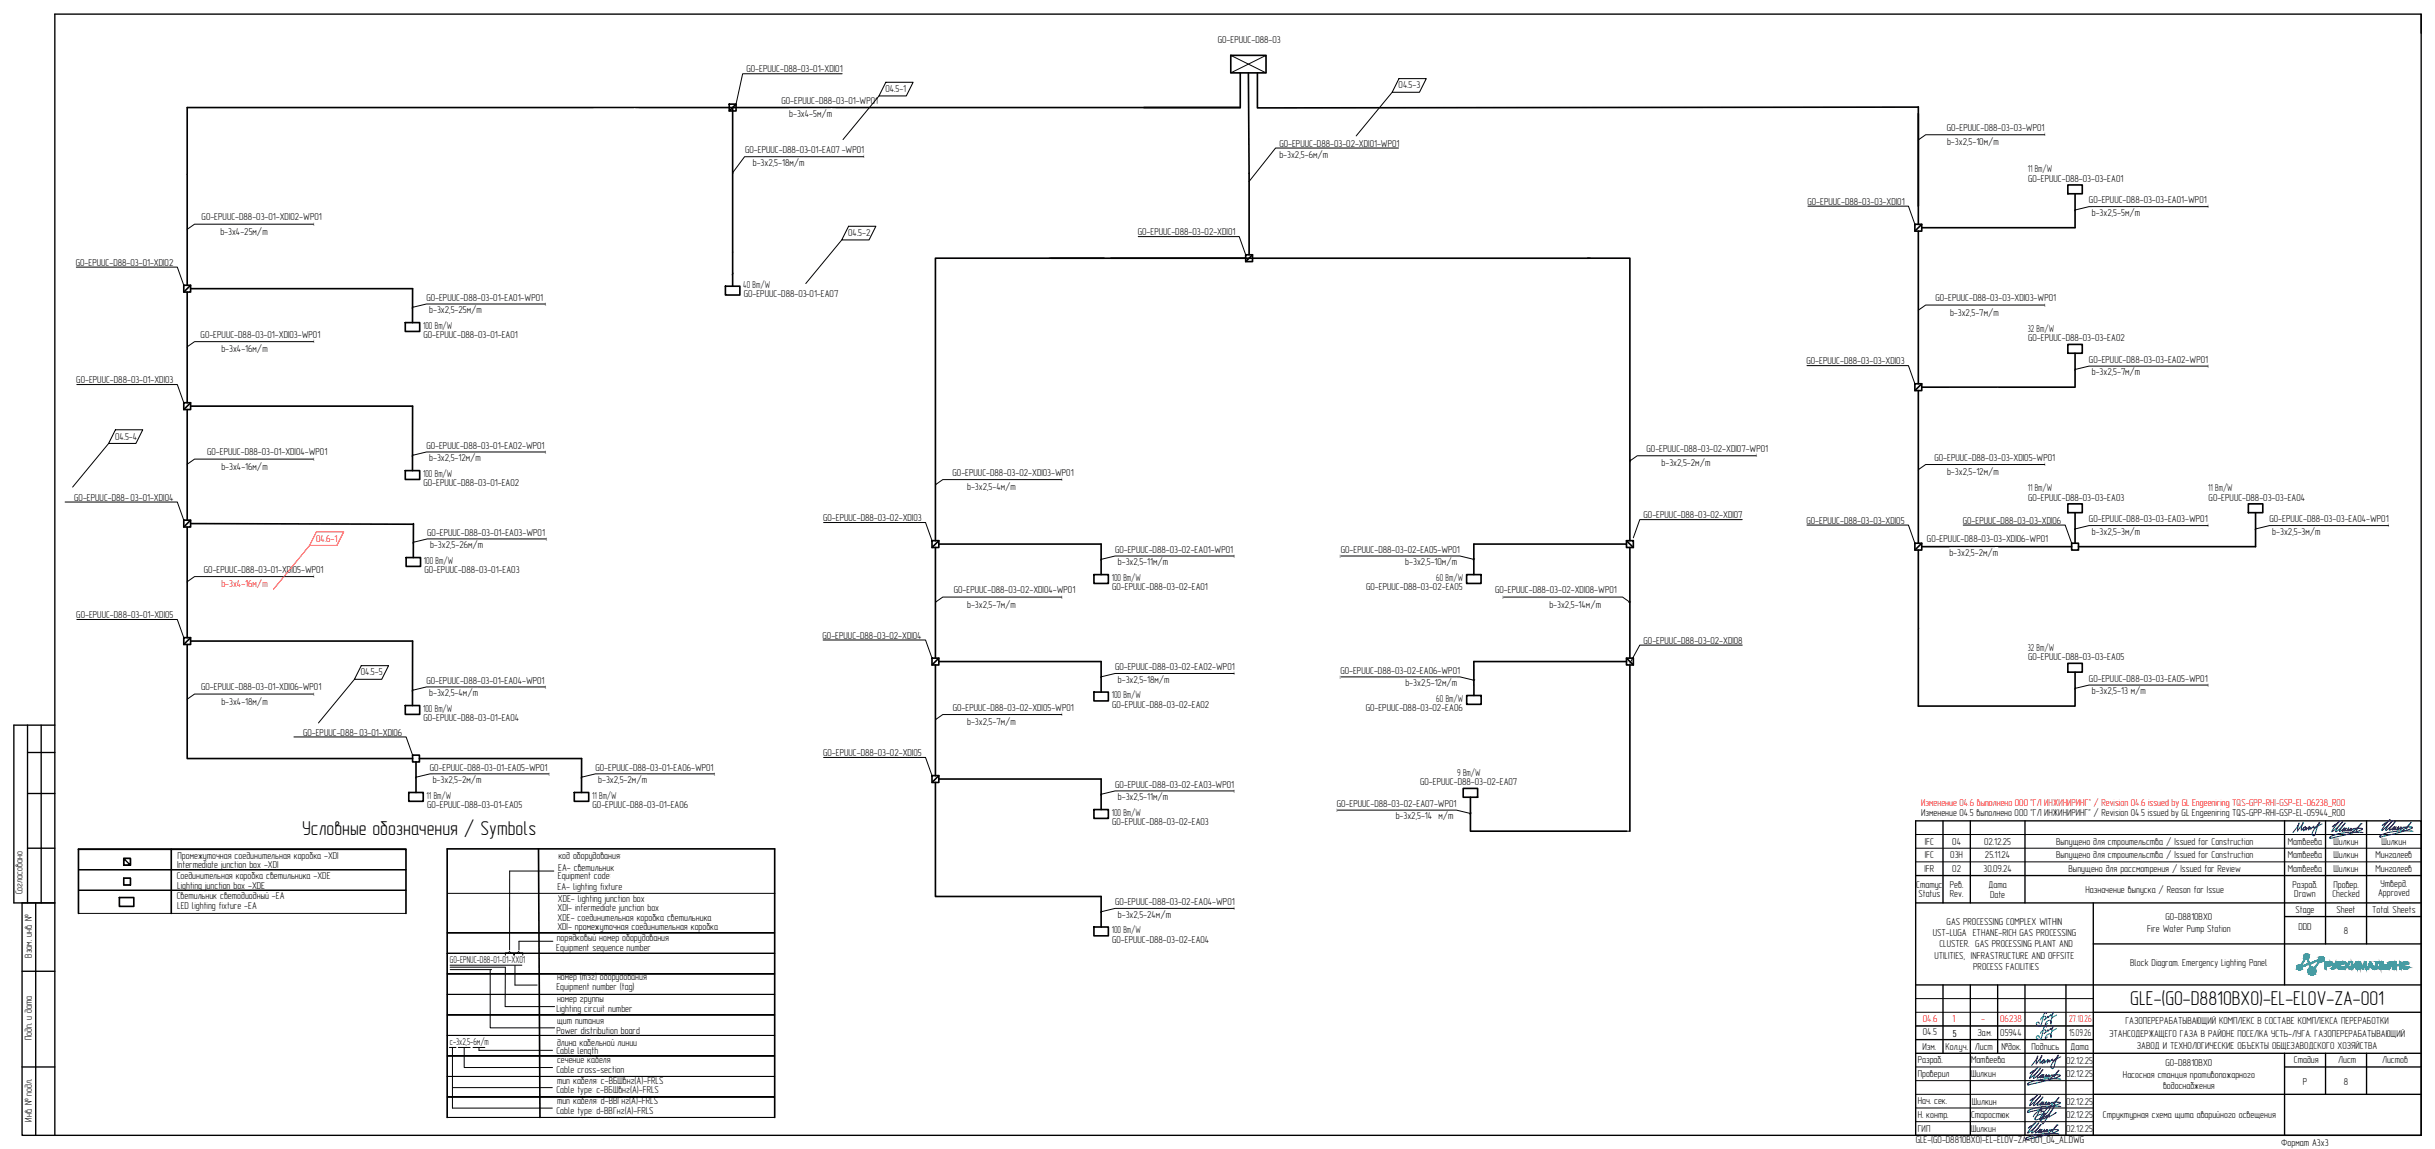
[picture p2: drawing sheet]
<svg xmlns="http://www.w3.org/2000/svg" width="891mm" height="420mm" viewBox="0 0 891 420" stroke-linecap="round" stroke-linejoin="round" font-family="sans-serif">
<defs><g id="words">
<g font-size="7.3">
<text x="110.6" y="305.3">Условные обозначения / Symbols</text>
<text x="779.6" y="367.7">GLE-(G0-D8810BX0)-EL-ELOV-ZA-001</text>
</g>
<g font-size="3.7">
<text x="445.7" y="15.7">G0-EPUUC-D88-03</text>
<text x="273.2" y="26.5">G0-EPUUC-D88-03-01-XDI01</text>
<text x="324" y="33.7">04.5-1</text>
<text x="511.8" y="32.3">04.5-3</text>
<text x="286" y="38">G0-EPUUC-D88-03-01-WP01</text>
<text x="288.8" y="42.8">b-3х4-5м/m</text>
<text x="712.5" y="47.8">G0-EPUUC-D88-03-03-WP01</text>
<text x="468.2" y="53.6">G0-EPUUC-D88-03-02-XDI01-WP01</text>
<text x="712.6" y="53.1">b-3х2,5-10м/m</text>
<text x="272.7" y="56">G0-EPUUC-D88-03-01-EA07 -WP01</text>
<text x="468.2" y="57.8">b-3x2,5-6м/m</text>
<text x="275.5" y="60.8">b-3х2,5-18м/m</text>
<text x="742.1" y="63">11 Вт/W</text>
<text x="742.2" y="66.5">G0-EPUUC-D88-03-03-EA01</text>
<text x="661.5" y="74.9">G0-EPUUC-D88-03-03-XDI01</text>
<text x="764.5" y="74.4">G0-EPUUC-D88-03-03-EA01-WP01</text>
<text x="73.8" y="80.5">G0-EPUUC-D88-03-01-XDI02-WP01</text>
<text x="765.5" y="79">b-3х2,5-5м/m</text>
<text x="80.6" y="85.8">b-3х4-25м/m</text>
<text x="310.4" y="86.3">04.5-2</text>
<text x="416.4" y="86">G0-EPUUC-D88-03-02-XDI01</text>
<text x="27.7" y="97.2">G0-EPUUC-D88-03-01-XDI02</text>
<text x="272" y="105.2">40 Вт/W</text>
<text x="156" y="110">G0-EPUUC-D88-03-01-EA01-WP01</text>
<text x="272.2" y="108.7">G0-EPUUC-D88-03-01-EA07</text>
<text x="708.3" y="110.1">G0-EPUUC-D88-03-03-XDI03-WP01</text>
<text x="157.1" y="114.5">b-3х2,5-25м/m</text>
<text x="713.6" y="115.4">b-3х2,5-7м/m</text>
<text x="73.4" y="123.5">G0-EPUUC-D88-03-01-XDI03-WP01</text>
<text x="154.8" y="120.2">100 Вт/W</text>
<text x="155" y="123.7">G0-EPUUC-D88-03-01-EA01</text>
<text x="742.1" y="121.4">32 Вт/W</text>
<text x="742.2" y="124.9">G0-EPUUC-D88-03-03-EA02</text>
<text x="81" y="128.8">b-3х4-16м/m</text>
<text x="661.1" y="133.2">G0-EPUUC-D88-03-03-XDI03</text>
<text x="764.5" y="132.7">G0-EPUUC-D88-03-03-EA02-WP01</text>
<text x="765.5" y="137.3">b-3х2,5-7м/m</text>
<text x="27.9" y="140.1">G0-EPUUC-D88-03-01-XDI03</text>
<text x="42.1" y="160.7">04.5-4</text>
<text x="75.8" y="166.4">G0-EPUUC-D88-03-01-XDI04-WP01</text>
<text x="156" y="164.1">G0-EPUUC-D88-03-01-EA02-WP01</text>
<text x="602.6" y="165.2">G0-EPUUC-D88-03-02-XDI07-WP01</text>
<text x="81" y="171.7">b-3х4-16м/m</text>
<text x="157.1" y="168.7">b-3х2,5-12м/m</text>
<text x="348.6" y="173.9">G0-EPUUC-D88-03-02-XDI03-WP01</text>
<text x="608.1" y="170.5">b-3х2,5-2м/m</text>
<text x="707.9" y="168.4">G0-EPUUC-D88-03-03-XDI05-WP01</text>
<text x="712.6" y="173.7">b-3х2,5-12м/m</text>
<text x="154.8" y="174.3">100 Вт/W</text>
<text x="155" y="177.8">G0-EPUUC-D88-03-01-EA02</text>
<text x="353.9" y="179.2">b-3х2,5-4м/m</text>
<text x="742.1" y="179.7">11 Вт/W</text>
<text x="808.1" y="179.7">11 Вт/W</text>
<text x="27.2" y="183.1">G0-EPUUC-D88-03-01-XDI04</text>
<text x="742.2" y="183.2">G0-EPUUC-D88-03-03-EA03</text>
<text x="808.3" y="183.2">G0-EPUUC-D88-03-03-EA04</text>
<text x="301.2" y="190.6">G0-EPUUC-D88-03-02-XDI03</text>
<text x="601.5" y="189.5">G0-EPUUC-D88-03-02-XDI07</text>
<text x="661.1" y="191.5">G0-EPUUC-D88-03-03-XDI05</text>
<text x="718.3" y="191.5">G0-EPUUC-D88-03-03-XDI06</text>
<text x="764.5" y="191">G0-EPUUC-D88-03-03-EA03-WP01</text>
<text x="830.5" y="191">G0-EPUUC-D88-03-03-EA04-WP01</text>
<text x="156.3" y="195.9">G0-EPUUC-D88-03-01-EA03-WP01</text>
<text x="765.5" y="195.6">b-3х2,5-3м/m</text>
<text x="831.6" y="195.6">b-3х2,5-3м/m</text>
<text x="157.4" y="200.5">b-3х2,5-26м/m</text>
<text x="408.1" y="202.1">G0-EPUUC-D88-03-02-EA01-WP01</text>
<text x="490.7" y="202.1">G0-EPUUC-D88-03-02-EA05-WP01</text>
<text x="705.2" y="198.3">G0-EPUUC-D88-03-03-XDI06-WP01</text>
<text x="713.4" y="203.2">b-3х2,5-2м/m</text>
<text x="74.6" y="209.4">G0-EPUUC-D88-03-01-XDI05-WP01</text>
<text x="155.2" y="206.1">100 Вт/W</text>
<text x="155.3" y="209.6">G0-EPUUC-D88-03-01-EA03</text>
<text x="409.1" y="206.7">b-3х2,5-11м/m</text>
<text x="514.3" y="206.7">b-3х2,5-10м/m</text>
<text x="406.9" y="212.4">100 Вт/W</text>
<text x="407" y="215.9">G0-EPUUC-D88-03-02-EA01</text>
<text x="499.9" y="215.9">G0-EPUUC-D88-03-02-EA05</text>
<text x="525.6" y="212.4">60 Вт/W</text>
<text x="349" y="216.9">G0-EPUUC-D88-03-02-XDI04-WP01</text>
<text x="547.2" y="216.9">G0-EPUUC-D88-03-02-XDI08-WP01</text>
<text x="27.9" y="226">G0-EPUUC-D88-03-01-XDI05</text>
<text x="353.9" y="222.2">b-3х2,5-7м/m</text>
<text x="567" y="222.2">b-3х2,5-14м/m</text>
<text x="301" y="233.5">G0-EPUUC-D88-03-02-XDI04</text>
<text x="601.5" y="235.4">G0-EPUUC-D88-03-02-XDI08</text>
<text x="742.1" y="238">32 Вт/W</text>
<text x="408.1" y="245.1">G0-EPUUC-D88-03-02-EA02-WP01</text>
<text x="742.2" y="241.5">G0-EPUUC-D88-03-03-EA05</text>
<text x="132.1" y="247">04.5-5</text>
<text x="156" y="250">G0-EPUUC-D88-03-01-EA04-WP01</text>
<text x="409.1" y="249.7">b-3х2,5-18м/m</text>
<text x="490.5" y="246.3">G0-EPUUC-D88-03-02-EA06-WP01</text>
<text x="514.3" y="250.9">b-3х2,5-12м/m</text>
<text x="764.5" y="249.3">G0-EPUUC-D88-03-03-EA05-WP01</text>
<text x="73.6" y="252.3">G0-EPUUC-D88-03-01-XDI06-WP01</text>
<text x="81" y="257.7">b-3х4-18м/m</text>
<text x="157.1" y="254.6">b-3х2,5-4м/m</text>
<text x="406.9" y="255.3">100 Вт/W</text>
<text x="525.6" y="256.6">60 Вт/W</text>
<text x="765.5" y="253.9">b-3х2,5-13 м/m</text>
<text x="154.8" y="260.3">100 Вт/W</text>
<text x="155" y="263.7">G0-EPUUC-D88-03-01-EA04</text>
<text x="348.7" y="259.8">G0-EPUUC-D88-03-02-XDI05-WP01</text>
<text x="407" y="258.8">G0-EPUUC-D88-03-02-EA02</text>
<text x="499.8" y="260.1">G0-EPUUC-D88-03-02-EA06</text>
<text x="110.9" y="269">G0-EPUUC-D88-03-01-XDI06</text>
<text x="353.9" y="265.1">b-3х2,5-7м/m</text>
<text x="157.3" y="281.8">G0-EPUUC-D88-03-01-EA05-WP01</text>
<text x="217.9" y="281.8">G0-EPUUC-D88-03-01-EA06-WP01</text>
<text x="301.2" y="276.5">G0-EPUUC-D88-03-02-XDI05</text>
<text x="158.4" y="286.4">b-3х2,5-2м/m</text>
<text x="218.9" y="286.4">b-3х2,5-2м/m</text>
<text x="519.7" y="287.2">G0-EPUUC-D88-03-02-EA07</text>
<text x="533.3" y="283.7">9 Вт/W</text>
<text x="156.1" y="292">11 Вт/W</text>
<text x="216.7" y="292">11 Вт/W</text>
<text x="408.1" y="288">G0-EPUUC-D88-03-02-EA03-WP01</text>
<text x="409.1" y="292.6">b-3х2,5-11м/m</text>
<text x="156.3" y="295.5">G0-EPUUC-D88-03-01-EA05</text>
<text x="216.9" y="295.5">G0-EPUUC-D88-03-01-EA06</text>
<text x="406.9" y="298.3">100 Вт/W</text>
<text x="489.2" y="295.1">G0-EPUUC-D88-03-02-EA07-WP01</text>
<text x="510.8" y="299.6">b-3х2,5-14 м/m</text>
<text x="703.1" y="298.5">Изменение 04.5 выполнено ООО &quot;ГЛ ИНЖИНИРИНГ&quot; / Revision 04.5 issued by GL Engeeniring TQS-GPP-RHI-GSP-EL-05944_R00</text>
<text x="407" y="301.8">G0-EPUUC-D88-03-02-EA03</text>
<text x="704.4" y="308.9">IFC</text>
<text x="714.5" y="308.9">04</text>
<text x="726.1" y="308.9">02.12.25</text>
<text x="752.5" y="308.9">Выпущено для строительства / Issued for Construction</text>
<text x="837.3" y="308.9">Матвеева</text>
<text x="854" y="308.9">Шилкин</text>
<text x="871.5" y="308.9">Шилкин</text>
<text x="64.8" y="317.5">Intermediate junction box -XDI</text>
<text x="65" y="314.1">Промежуточная соединительная коробка -XDI</text>
<text x="204.3" y="314.3">код оборудования:</text>
<text x="704.4" y="313.9">IFC</text>
<text x="713.7" y="313.9">03H</text>
<text x="726.4" y="313.9">25.11.24</text>
<text x="752.5" y="313.9">Выпущено для строительства / Issued for Construction</text>
<text x="837.3" y="313.9">Матвеева</text>
<text x="854" y="313.9">Шилкин</text>
<text x="869.4" y="313.9">Мингалеев</text>
<text x="64.7" y="321.5">Соединительная коробка светильника -XDE</text>
<text x="204.1" y="321.5">Equipment code:</text>
<text x="204.3" y="318.4">EA- светильник</text>
<text x="704.3" y="318.9">IFR</text>
<text x="714.5" y="318.9">02</text>
<text x="725.9" y="318.9">30.09.24</text>
<text x="757" y="318.9">Выпущено для рассмотрения / Issued for Review</text>
<text x="837.3" y="318.9">Матвеева</text>
<text x="854" y="318.9">Шилкин</text>
<text x="869.4" y="318.9">Мингалеев</text>
<text x="8.2" y="327.1" transform="rotate(-90 8.2 327.1)">Согласовано</text>
<text x="64.7" y="328.8">Светильник светодиодный -EA</text>
<text x="64.9" y="325.1">Lighting junction box -XDE</text>
<text x="204" y="325.6">EA- lighting fixture</text>
<text x="204.1" y="329.7">XDE- lighting junction box</text>
<text x="701.2" y="324.6">Статус</text>
<text x="702" y="328.2">Status</text>
<text x="713.6" y="324.7">Рев.</text>
<text x="713.6" y="328.2">Rev.</text>
<text x="727.8" y="324.6">Дата</text>
<text x="728.3" y="328.2">Date</text>
<text x="763.2" y="326.4">Назначение выпуска / Reason for Issue</text>
<text x="839" y="324.6">Разраб.</text>
<text x="839.6" y="328.2">Drawn</text>
<text x="853.6" y="328.2">Checked</text>
<text x="854" y="324.7">Провер.</text>
<text x="870.3" y="327.8">Approved</text>
<text x="871.2" y="324.3">Утверд.</text>
<text x="64.9" y="332.3">LED lighting fixture -EA</text>
<text x="204" y="333">XDI- intermediate junction box</text>
<text x="408.1" y="331">G0-EPUUC-D88-03-02-EA04-WP01</text>
<text x="409.1" y="335.6">b-3х2,5-24м/m</text>
<text x="840.1" y="333.9">Stage</text>
<text x="855.1" y="333.9">Sheet</text>
<text x="868.1" y="333.9">Total Sheets</text>
<text x="204" y="340.1">XDI- промежуточная соединительная коробка</text>
<text x="204.1" y="336.8">XDE- соединительная коробка светильника</text>
<text x="406.9" y="341.2">100 Вт/W</text>
<text x="712.4" y="338.1">GAS PROCESSING COMPLEX WITHIN</text>
<text x="785.8" y="340.6">Fire Water Pump Station</text>
<text x="792.5" y="336.5">G0-D8810BX0</text>
<text x="841.2" y="340.2">DDD</text>
<text x="857.8" y="341.4">8</text>
<text x="203.6" y="347.9">Equipment sequence number</text>
<text x="203.8" y="344.1">порядковый номер оборудования</text>
<text x="407" y="344.7">G0-EPUUC-D88-03-02-EA04</text>
<text x="707.3" y="342.3">UST-LUGA ETHANE-RICH GAS PROCESSING</text>
<text x="709.8" y="346.4">CLUSTER. GAS PROCESSING PLANT AND</text>
<text x="11.7" y="350.2" transform="rotate(-90 11.7 350.2)">Взам. инв. №</text>
<text x="164.6" y="352.1">G0-EPNUC-D88-01-01-ХХ01</text>
<text x="707.9" y="350.6">UTILITIES, INFRASTRUCTURE AND OFFSITE</text>
<text x="779.5" y="353.2">Block Diagram. Emergency Lighting Panel</text>
<text x="203.8" y="358.4">номер (тэг) оборудования</text>
<text x="722.1" y="354.8">PROCESS FACILITIES</text>
<text x="203.6" y="362">Equipment number (tag)</text>
<text x="203.6" y="370.2">Lighting circuit number</text>
<text x="203.8" y="366.6">номер группы</text>
<text x="203.6" y="378">Power distribution board</text>
<text x="203.8" y="374.4">щит питания</text>
<text x="777.8" y="374.6">ГАЗОПЕРЕРАБАТЫВАЮЩИЙ КОМПЛЕКС В СОСТАВЕ КОМПЛЕКСА ПЕРЕРАБОТКИ</text>
<text x="11.7" y="380.4" transform="rotate(-90 11.7 380.4)">Подп. и дата</text>
<text x="164.6" y="382.1">с-3х2,5-6м/m</text>
<text x="203.8" y="382.5">длина кабельной линии</text>
<text x="703.6" y="383.9">Изм.</text>
<text x="703.7" y="378.6">04.5</text>
<text x="712" y="383.9">Кол.уч.</text>
<text x="714.7" y="379.2">5</text>
<text x="722.8" y="383.9">Лист</text>
<text x="723.7" y="378.7">Зам.</text>
<text x="732" y="378.7">05944</text>
<text x="732.4" y="383.9">№док.</text>
<text x="743.5" y="383.9">Подпись</text>
<text x="757.2" y="378.7">15.09.26</text>
<text x="757.8" y="383.9">Дата</text>
<text x="771.9" y="379.1">ЭТАНСОДЕРЖАЩЕГО ГАЗА В РАЙОНЕ ПОСЕЛКА УСТЬ-ЛУГА. ГАЗОПЕРЕРАБАТЫВАЮЩИЙ</text>
<text x="782" y="383.7">ЗАВОД И ТЕХНОЛОГИЧЕСКИЕ ОБЪЕКТЫ ОБЩЕЗАВОДСКОГО ХОЗЯЙСТВА</text>
<text x="203.6" y="385.5">Cable length</text>
<text x="203.8" y="388.9">сечение кабеля</text>
<text x="701.8" y="388.8">Разраб.</text>
<text x="721.3" y="388.8">Матвеева</text>
<text x="756.1" y="388.9">02.12.25</text>
<text x="792.5" y="390">G0-D8810BX0</text>
<text x="839.5" y="388.8">Стадия</text>
<text x="855.7" y="388.8">Лист</text>
<text x="871.8" y="388.8">Листов</text>
<text x="203.6" y="392.5">Cable cross-section</text>
<text x="701.8" y="393.8">Проверил</text>
<text x="721.3" y="393.8">Шилкин</text>
<text x="756.1" y="393.9">02.12.25</text>
<text x="776.9" y="394.1">Насосная станция противопожарного</text>
<text x="203.6" y="399.9">Cable type: c-ВБШвнг(А)-FRLS</text>
<text x="203.8" y="396.3">тип кабеля: c-ВБШвнг(А)-FRLS</text>
<text x="791.6" y="398.3">водоснабжения</text>
<text x="842.8" y="396.7">Р</text>
<text x="857.8" y="396.7">8</text>
<text x="203.6" y="407.4">Cable type: d-ВВГнг(А)-FRLS</text>
<text x="203.8" y="403.8">тип кабеля: d-ВВГнг(А)-FRLS</text>
<text x="701.8" y="403.8">Нач. сек.</text>
<text x="721.6" y="404">Шилкин</text>
<text x="756.1" y="403.9">02.12.25</text>
<text x="11.7" y="410.2" transform="rotate(-90 11.7 410.2)">Инв. № подл.</text>
<text x="701.8" y="408.8">Н. контр.</text>
<text x="701.8" y="413.8">ГИП</text>
<text x="721.3" y="413.8">Шилкин</text>
<text x="721.3" y="408.8">Старостюк</text>
<text x="756.1" y="408.9">02.12.25</text>
<text x="756.1" y="413.9">02.12.25</text>
<text x="769.6" y="408.8">Структурная схема щита аварийного освещения</text>
<text x="701.1" y="418">GLE-(G0-D8810BX0)-EL-ELOV-ZA-001_04_AL.DWG</text>
<text x="834.8" y="418.9">Формат А3х3</text>
</g>
<g font-size="3.7" fill="#f00">
<text x="115.7" y="198">04.6-1</text>
<text x="81" y="214.8">b-3х4-16м/m</text>
<text x="703.1" y="294.6">Изменение 04.6 выполнено ООО &quot;ГЛ ИНЖИНИРИНГ&quot; / Revision 04.6 issued by GL Engeeniring TQS-GPP-RHI-GSP-EL-06238_R00</text>
<text x="703.7" y="373.7">04.6</text>
<text x="714.7" y="373.7">1</text>
<text x="725.1" y="373.7">-</text>
<text x="732" y="373.7">06238</text>
<text x="757.2" y="373.7">27.10.26</text>
</g>
<g font-size="1.8">
<text x="748.2" y="49.9">l</text>
<text x="316" y="57.9">l</text>
<text x="808" y="76.2">l</text>
<text x="114.7" y="82.6">l</text>
<text x="199.5" y="111.8">l</text>
<text x="748.2" y="112.2">l</text>
<text x="114.7" y="125.6">l</text>
<text x="808" y="134.5">l</text>
<text x="199.5" y="165.9">l</text>
<text x="642.7" y="167.3">l</text>
<text x="114.7" y="168.5">l</text>
<text x="748.2" y="170.5">l</text>
<text x="388.5" y="176">l</text>
<text x="199.8" y="197.7">l</text>
<text x="808" y="192.8">l</text>
<text x="874" y="192.8">l</text>
<text x="451.6" y="203.9">l</text>
<text x="490.3" y="203.9">l</text>
<text x="114.7" y="211.5">l</text>
<text x="388.5" y="219">l</text>
<text x="549.9" y="219">l</text>
<text x="199.5" y="251.8">l</text>
<text x="451.6" y="246.9">l</text>
<text x="490.4" y="248.1">l</text>
<text x="808" y="251.1">l</text>
<text x="114.7" y="254.4">l</text>
<text x="388.5" y="261.9">l</text>
<text x="200.8" y="283.6">l</text>
<text x="261.4" y="283.6">l</text>
<text x="451.6" y="289.9">l</text>
<text x="489.1" y="296.9">l</text>
<text x="451.6" y="332.8">l</text>
</g>
</g></defs>
<g fill="none" stroke="#000" stroke-width=".6">
<path d="M266.9 38.1h2.5v2.5h-2.5zM269.4 38.1l-2.5 2.5M450.4 20.2h12.9v6.4h-12.9zM453.9 26.6v12.7h-385.4M456.9 26.6l.2 66.6M460.2 26.6v12.9l241.8-.3M702 39.1v43M68.5 63.9v40.5M756.8 67.6h5.2v3.3h-5.2zM268.1 92.2v12.5M404.1 94.4h-61.8v103.4M406.5 94.4h49.4"/>
<path d="M455.9 93.2h2.5v2.5h-2.5zM458.4 93.2l-2.5 2.5M581 94.4h15.5v103.3M700.8 82h2.5v2.5h-2.5zM702 84.5v55.8M703.3 82l-2.5 2.5M67.3 104.3h2.5v2.5h-2.5zM68.5 106.8v40.5M69.8 105.6h81.2v12.4M69.8 104.3l-2.5 2.5M148.3 118h5.3v3.2h-5.3zM265.5 104.7h5.3v3.2h-5.3z"/>
<path d="M756.8 125.9h5.2v3.3h-5.2zM67.3 147.3h2.5v2.5h-2.5zM68.5 149.8v40.5M69.8 148.5h81.2v23.6M69.8 147.3l-2.5 2.5M700.8 140.3h2.5v2.5h-2.5zM702 142.8v55.8M703.3 140.3l-2.5 2.5M148.3 172.1h5.3v3.2h-5.3zM67.3 190.2h2.5v2.5h-2.5zM68.5 192.7v40.5M69.8 191.5l81.5 .2"/>
<path d="M69.8 190.2l-2.5 2.5M151.3 191.5v12.4M341.1 197.7h2.5v2.5h-2.5zM343.6 199h59.4v11.1M343.6 197.7l-2.5 2.5M595.2 197.7h2.5v2.5h-2.5zM595.2 199h-55.8v11.1M595.2 197.7l2.5 2.5M700.8 198.6h2.5v2.5h-2.5zM703.3 199.9h54.8M703.3 198.6l-2.5 2.5M756.8 184.2h5.2v3.3h-5.2z"/>
<path d="M758.1 198.6h2.5v2.5h-2.5zM759.4 187.5v11.1M822.8 184.2h5.3v3.3h-5.3zM825.4 187.5v12.4h-64.8M148.6 203.9h5.3v3.2h-5.3zM342.3 200.2v40.5M400.3 210.1h5.3v3.2h-5.3zM536.7 210.1h5.3v3.2h-5.3zM596.5 200.2v40.5M702 201.1v57.1M67.3 233.2h2.5v2.5h-2.5zM68.5 235.7v41.7h82.5"/>
<path d="M69.8 234.4h81.2v23.6M69.8 233.2l-2.5 2.5M148.3 258h5.3v3.2h-5.3zM341.1 240.7h2.5v2.5h-2.5zM342.3 243.2v40.5M343.6 241.9h59.4v11.2M343.6 240.7l-2.5 2.5M400.3 253.1h5.3v3.2h-5.3zM536.8 254.3h5.2v3.3h-5.2zM595.2 240.7h2.5v2.5h-2.5zM595.2 241.9h-55.8v12.4M595.2 240.7l2.5 2.5"/>
<path d="M596.5 243.2v60.7M756.8 242.6h5.2v3.2h-5.2zM151 276.1h2.5v2.5h-2.5zM152.2 278.6v11.2M153.5 277.4h59.3v12.4M149.6 289.8h5.3v3.2h-5.3zM210.2 289.8h5.2v3.2h-5.2zM341.1 283.6h2.5v2.5h-2.5zM342.3 286.1v41.7h60.7v11.2M343.6 284.9h59.4v11.1M343.6 283.6l-2.5 2.5M400.3 296h5.3v3.3h-5.3z"/>
<path d="M535.5 288.3h5.3v3.2h-5.3zM43.7 328.2h5.3v3.2h-5.3zM400.3 339h5.3v3.2h-5.3z"/>
</g>
<g fill="none" stroke="#000" stroke-width=".37">
<path d="M308.2 27h-36.4l-2.4 11.1M316.1 57.3h-43.6l-4.4 5.8M511.8 54.1h-45l-9.7 12.3M702.2 50.8l-.2 .7M748.3 49.3h-43.6l-2.6 1.8M268.1 62.8l.1 .7M661.6 75.4h36.8l2.4 6.6M759.6 76.5l-.4 .6M808.1 75.6h-43.6l-5.1 1.2M27.9 97.7h37l2.4 6.6M68.6 83.5l-.1 .7M114.8 82h-43.6l-2.6 1.8"/>
<path d="M268.3 99.9l-.4 .6M416.5 86.5h37l2.4 6.7M151.1 112.1l-.3 .6M199.6 111.2h-43.5l-5.1 1.2M702.2 113l-.2 .7M748.3 111.5h-43.6l-2.6 1.9M68.6 126.4l-.1 .7M114.8 124.9h-43.6l-2.6 1.9M661.3 133.7h37.1l2.4 6.6M759.6 134.8l-.4 .6M808.1 133.9h-43.6l-5.1 1.2M28.1 140.6h36.8l2.4 6.7"/>
<path d="M68.6 169.4l-.1 .7M114.8 167.9h-43.6l-2.6 1.8M151.1 166.2l-.3 .6M199.6 165.3h-43.5l-5.1 1.2M342.5 176.9l-.2 .7M388.6 175.4h-43.6l-2.6 1.8M596.6 168.1l-.1 .7M642.7 166.7h-43.5l-2.6 1.8M702.2 171.3l-.2 .7M748.3 169.9h-43.6l-2.6 1.8M23.8 183.6h41.1l2.4 6.6M151.4 198l-.3 .6"/>
<path d="M199.9 197.1h-43.5l-5.1 1.2M301.4 191.1h37.3l2.4 6.6M637.6 190h-37.5l-2.4 6.7M661.3 192h37.1l2.4 6.6M718.5 192h37.3l2.3 6.6M759.6 193.1l-.4 .6M808.1 192.2h-43.6l-5.1 1.2M825.6 193.1l-.3 .6M874.1 192.2h-43.5l-5.2 1.2M68.6 212.3l-.1 .7M114.8 210.8h-43.6l-2.6 1.9M342.5 219.8l-.2 .7"/>
<path d="M388.6 218.3h-43.6l-2.6 1.9M403.2 204.2l-.4 .6M451.6 203.3h-43.5l-5.1 1.2M490.7 203.3h43.6l5.1 1.2M539.7 204.4l-.6 .3M550.2 218.3h43.6l2.6 1.9M28.1 226.5h36.8l2.4 6.7M301.2 234h37.5l2.4 6.7M596.8 220.1l-.7 .1M637.6 235.9h-37.5l-3.6 6.6M702.2 229.7l-.2 .7M68.6 255.3l-.1 .7"/>
<path d="M114.8 253.8h-43.6l-2.6 1.8M151.1 252.1l-.3 .6M199.6 251.2h-43.5l-5.1 1.2M403.2 247.2l-.4 .6M451.6 246.3h-43.5l-5.1 1.2M490.7 247.5h43.6l5.1 1.2M539.7 248.6l-.6 .3M759.6 251.4l-.4 .6M808.1 250.5h-43.6l-5.1 1.2M107.6 269.5h41l2.4 6.6M301.4 277h37.3l2.4 6.6M342.5 262.8l-.2 .7"/>
<path d="M388.6 261.3h-43.6l-2.6 1.8M152.4 283.9l-.3 .6M200.9 283h-43.6l-5.1 1.2M213 283.9l-.4 .6M261.5 283h-43.6l-5.1 1.2M403.2 290.2l-.4 .6M451.6 289.2h-43.5l-5.1 1.2M489.4 296.2h43.6l5.1 1.3M538.4 297.3l-.6 .4M403.2 333.1l-.4 .6M451.6 332.2h-43.5l-5.1 1.2"/>
</g>
<g fill="#fff" stroke="#fff" stroke-width=".37">
<path d="M74 76.1v4.4l43.6-4.4zM74 80.5l43.6-4.4v4.4z"/>
<path d="M286.2 35.2v2.8l35.2-2.8zM286.2 38l35.2-2.8v2.8z"/>
<path d="M80.8 83v3.2l17-3.2zM80.8 86.2l17-3.2v3.2z"/>
<path d="M289 39.9v3.2l15.4-3.2zM289 43.1l15.4-3.2v3.2z"/>
<path d="M155.2 120.8v2.9l34.4-2.9zM155.2 123.7l34.4-2.9v2.9z"/>
<path d="M156.2 107.5v2.5l42.4-2.5zM156.2 110l42.4-2.5v2.5z"/>
<path d="M157.3 111.7v3.2l18.9-3.2zM157.3 114.9l18.9-3.2v3.2z"/>
<path d="M73.6 119v4.5l43.4-4.5zM73.6 123.5l43.4-4.5v4.5z"/>
<path d="M81.2 126v3.2l16.6-3.2zM81.2 129.2l16.6-3.2v3.2z"/>
<path d="M156.2 161.6v2.5l42.9-2.5zM156.2 164.1l42.9-2.5v2.5z"/>
<path d="M157.3 165.8v3.2l18.6-3.2zM157.3 169l18.6-3.2v3.2z"/>
<path d="M155.5 206.8v2.8l34.5-2.8zM155.5 209.6l34.5-2.8v2.8z"/>
<path d="M156.5 193.4v2.5l42.7-2.5zM156.5 195.9l42.7-2.5v2.5z"/>
<path d="M157.6 197.6v3.2l19.1-3.2zM157.6 200.8l19.1-3.2v3.2z"/>
<path d="M76 162v4.4l43.6-4.4zM76 166.4l43.6-4.4v4.4z"/>
<path d="M81.2 168.9v3.2l16.6-3.2zM81.2 172.1l16.6-3.2v3.2z"/>
<path d="M74.8 204.9v4.5l43.4-4.5zM74.8 209.4l43.4-4.5v4.5z"/>
<path d="M155.2 260.9v2.8l34.7-2.8zM155.2 263.7l34.7-2.8v2.8z"/>
<path d="M156.2 247.5v2.5l42.9-2.5zM156.2 250l42.9-2.5v2.5z"/>
<path d="M157.3 251.7v3.3l17.5-3.3zM157.3 255l17.5-3.3v3.3z"/>
<path d="M156.5 292.7v2.8l34.5-2.8zM156.5 295.5l34.5-2.8v2.8z"/>
<path d="M157.5 279.3v2.5l42.7-2.5zM157.5 281.8l42.7-2.5v2.5z"/>
<path d="M158.5 283.5v3.2l17.6-3.2zM158.5 286.7l17.6-3.2v3.2z"/>
<path d="M217 292.7v2.8l34.7-2.8zM217 295.5l34.7-2.8v2.8z"/>
<path d="M218.1 279.3v2.5l42.9-2.5zM218.1 281.8l42.9-2.5v2.5z"/>
<path d="M219.1 283.5v3.2l17.5-3.2zM219.1 286.7l17.5-3.2v3.2z"/>
<path d="M73.8 247.9v4.4l43.6-4.4zM73.8 252.3l43.6-4.4v4.4z"/>
<path d="M81.2 254.8v3.2l16.6-3.2zM81.2 258l16.6-3.2v3.2z"/>
<path d="M272.4 105.8v2.9l34.4-2.9zM272.4 108.7l34.4-2.9v2.9z"/>
<path d="M287.2 99.7v3.2l17.3-3.2zM287.2 102.9l17.3-3.2v3.2z"/>
<path d="M272.8 53.3v2.7l40.2-2.7zM272.8 56l40.2-2.7v2.7z"/>
<path d="M275.7 57.9v3.2l18.6-3.2zM275.7 61.1l18.6-3.2v3.2z"/>
<path d="M214.5 35.2v2.8l44.6-2.8zM214.5 38l44.6-2.8v2.8z"/>
<path d="M217.4 39.9v3.2l15-3.2zM217.4 43.1l15-3.2v3.2z"/>
<path d="M409.5 88.8v4.4l44.2-4.4zM409.5 93.2l44.2-4.4v4.4z"/>
<path d="M419.4 95.7v3.2l17.6-3.2zM419.4 98.9l17.6-3.2v3.2z"/>
<path d="M348.8 169.5v4.4l43.9-4.4zM348.8 173.9l43.9-4.4v4.4z"/>
<path d="M407.2 213v2.9l34.7-2.9zM407.2 215.9l34.7-2.9v2.9z"/>
<path d="M408.2 199.6v2.5l42.9-2.5zM408.2 202.1l42.9-2.5v2.5z"/>
<path d="M354.1 176.4v3.2l17.5-3.2zM354.1 179.6l17.5-3.2v3.2z"/>
<path d="M409.3 203.9v3.2l18-3.2zM409.3 207.1l18-3.2v3.2z"/>
<path d="M349.2 212.4v4.5l44.2-4.5zM349.2 216.9l44.2-4.5v4.5z"/>
<path d="M407.2 256.3v2.5l35.2-2.5zM407.2 258.8l35.2-2.5v2.5z"/>
<path d="M408.2 242.6v2.5l43.5-2.5zM408.2 245.1l43.5-2.5v2.5z"/>
<path d="M354.1 219.4v3.2l17.5-3.2zM354.1 222.6l17.5-3.2v3.2z"/>
<path d="M409.3 246.8v3.2l18.6-3.2zM409.3 250l18.6-3.2v3.2z"/>
<path d="M348.9 255.4v4.4l44.1-4.4zM348.9 259.8l44.1-4.4v4.4z"/>
<path d="M407.2 298.9v2.9l35-2.9zM407.2 301.8l35-2.9v2.9z"/>
<path d="M408.2 285.5v2.5l43.3-2.5zM408.2 288l43.3-2.5v2.5z"/>
<path d="M354.1 262.3v3.2l17.5-3.2zM354.1 265.5l17.5-3.2v3.2z"/>
<path d="M409.3 289.8v3.2l18-3.2zM409.3 293l18-3.2v3.2z"/>
<path d="M407.2 341.9v2.8l35.2-2.8zM407.2 344.7l35.2-2.8v2.8z"/>
<path d="M408.2 328.5v2.5l43.5-2.5zM408.2 331l43.5-2.5v2.5z"/>
<path d="M409.3 332.7v3.2l19.1-3.2zM409.3 335.9l19.1-3.2v3.2z"/>
<path d="M602.8 160.8v4.4l43-4.4zM602.8 165.2l43-4.4v4.4z"/>
<path d="M500.1 213v2.9l35-2.9zM500.1 215.9l35-2.9v2.9z"/>
<path d="M490.9 199.6v2.5l43.2-2.5zM490.9 202.1l43.2-2.5v2.5z"/>
<path d="M608.3 167.7v3.2l17.5-3.2zM608.3 170.9l17.5-3.2v3.2z"/>
<path d="M514.5 203.9v3.2l18.6-3.2zM514.5 207.1l18.6-3.2v3.2z"/>
<path d="M547.3 212.4v4.5l44.2-4.5zM547.3 216.9l44.2-4.5v4.5z"/>
<path d="M567.2 219.4v3.2l18.6-3.2zM567.2 222.6l18.6-3.2v3.2z"/>
<path d="M500 257.2v2.9l35.2-2.9zM500 260.1l35.2-2.9v2.9z"/>
<path d="M490.7 243.8v2.5l43.4-2.5zM490.7 246.3l43.4-2.5v2.5z"/>
<path d="M514.5 248.1v3.2l18.6-3.2zM514.5 251.3l18.6-3.2v3.2z"/>
<path d="M519.9 284.3v2.9l35.2-2.9zM519.9 287.2l35.2-2.9v2.9z"/>
<path d="M489.4 292.6v2.5l43.4-2.5zM489.4 295.1l43.4-2.5v2.5z"/>
<path d="M510.9 296.8v3.2l17.4-3.2zM510.9 300l17.4-3.2v3.2z"/>
<path d="M712.6 43.4v4.4l35.4-4.4zM712.6 47.8l35.4-4.4v4.4z"/>
<path d="M742.4 63.7v2.8l34.5-2.8zM742.4 66.5l34.5-2.8v2.8z"/>
<path d="M764.7 71.9v2.5l42.7-2.5zM764.7 74.4l42.7-2.5v2.5z"/>
<path d="M712.7 50.3v3.2l18.6-3.2zM712.7 53.5l18.6-3.2v3.2z"/>
<path d="M765.7 76.1v3.2l17.3-3.2zM765.7 79.3l17.3-3.2v3.2z"/>
<path d="M708.5 105.6v4.5l43.8-4.5zM708.5 110.1l43.8-4.5v4.5z"/>
<path d="M713.8 112.6v3.2l17.5-3.2zM713.8 115.8l17.5-3.2v3.2z"/>
<path d="M742.4 180.3v2.9l34.8-2.9zM742.4 183.2l34.8-2.9v2.9z"/>
<path d="M764.7 188.5v2.5l43-2.5zM764.7 191l43-2.5v2.5z"/>
<path d="M705.4 193.8v4.5l43.9-4.5zM705.4 198.3l43.9-4.5v4.5z"/>
<path d="M713.6 200.4v3.2l17.5-3.2zM713.6 203.6l17.5-3.2v3.2z"/>
<path d="M765.7 192.7v3.3l17.3-3.3zM765.7 196l17.3-3.3v3.3z"/>
<path d="M808.5 180.3v2.9l35-2.9zM808.5 183.2l35-2.9v2.9z"/>
<path d="M830.7 188.5v2.5l43.3-2.5zM830.7 191l43.3-2.5v2.5z"/>
<path d="M831.8 192.7v3.3l17.3-3.3zM831.8 196l17.3-3.3v3.3z"/>
<path d="M742.4 122v2.9l35-2.9zM742.4 124.9l35-2.9v2.9z"/>
<path d="M764.7 130.2v2.5l43.2-2.5zM764.7 132.7l43.2-2.5v2.5z"/>
<path d="M713.6 142v3.3l17.5-3.3zM713.6 145.3l17.5-3.3v3.3z"/>
<path d="M765.7 134.4v3.2l17.3-3.2zM765.7 137.6l17.3-3.2v3.2z"/>
<path d="M708.1 163.9v4.5l43.8-4.5zM708.1 168.4l43.8-4.5v4.5z"/>
<path d="M712.7 170.9v3.2l18.6-3.2zM712.7 174.1l18.6-3.2v3.2z"/>
<path d="M742.4 238.6v2.9l34.8-2.9zM742.4 241.5l34.8-2.9v2.9z"/>
<path d="M764.7 246.8v2.5l43-2.5zM764.7 249.3l43-2.5v2.5z"/>
<path d="M765.7 251v3.3l17.3-3.3zM765.7 254.3l17.3-3.3v3.3z"/>
</g>
<path d="M68.5 39.4v24.3M759.4 70.9v12.3M759.4 129.2v12.3M759.4 245.8v12.3M538.1 291.6v12.3" fill="none" stroke="#000" stroke-width=".63"/>
<path d="M155.2 175v2.8l34.7-2.8zM155.2 177.8l34.7-2.8v2.8z" fill="#fff" stroke="#fff" stroke-width=".37"/>
<path d="M268.1 39.3v52.9M703.3 83.3h56.1M703.3 141.6h56M702 258.2h57.3M538.2 303.9h57" fill="none" stroke="#000" stroke-width=".61"/>
<!-- layer: 0 -->
<g fill="none" stroke="#000" stroke-width=".37">
<path d="M450.4 20.2l12.9 6.4M463.3 20.2l-12.9 6.4M595.2 303.9h1.3M701.1 315.2h185M701.1 310.2h185M701.1 305.2h185M701.1 370.2h65M701.1 365.2h65M701.1 395.2h65M701.1 390.2h65M721.1 385.2h.6M701.1 400.2h65"/>
<path d="M701.1 410.2h65M701.1 405.2h65"/>
</g>
<path d="M384.9 94.4h196.3" fill="none" stroke="#000" stroke-width="1.2"/>
<!-- layer: 0 -->
<g fill="none" stroke="#000" stroke-width=".5">
<path d="M886.1 5.2v7M10.1 265.2v65M10.1 275.2h10M15.1 265.2v65M20.1 265.2h-15v65h15M10.1 290.2h10M10.1 310.2h10M701.1 300.2h185v115h-185zM711.1 300.2v30M721.1 300.2v30M741.1 300.2v30M836.1 300.2v60"/>
<path d="M851.1 300.2v45M866.1 300.2v45M8.1 330.2v85h878v-410h-866v410M13.1 330.2v85M701.1 330.2h185M701.1 320.2h185M766.1 330.2v85M836.1 335.2h50M8.1 355.2h12M766.1 345.2h120M701.1 360.2h185M711.1 360.2v25"/>
<path d="M721.1 360.2v55M731.1 360.2v25M741.1 360.2v55M756.1 360.2v55M766.1 370.2h120M8.1 390.2h12M701.1 380.2h65M701.1 385.2h185M836.1 390.2h50M836.1 385.2v30M851.1 385.2v15M866.1 385.2v15"/>
<path d="M766.1 400.2h120"/>
</g>
<path d="M28.7 310.5h119.9v23.5M28.7 310.5h119.9M28.7 310.5v23.5M62.7 310.5v23.5M197.1 310.4l.5 98.2M163.7 408.6v-98.2h119.8v98.2" fill="none" stroke="#000" stroke-width=".6"/>
<g fill="none" stroke="#000" stroke-width=".37">
<path d="M148.6 318.1h-119.9h119.9M28.7 334h119.9M148.6 325.5h-119.9h119.9M163.8 326.7h119.8M283.5 341.1h-119.8h119.8M283.5 348.6h-119.8h119.8M283.5 356.1h-119.8h119.8M283.5 363.6h-119.8h119.8M283.5 371.1h-119.8h119.8M283.5 378.6h-119.8h119.8M283.5 386.1h-119.8h119.8M283.5 393.6h-119.8h119.8"/>
<path d="M283.5 408.6h-119.8h119.8M283.5 401.1h-119.8h119.8"/>
</g>
<path d="M45.3 313.9v2.5h2.5v-2.5h-2.5l2.5 2.5v-2.5h-2.5v2.5h2.5M45.3 321.1h2.5v2.5h-2.5z" fill="none" stroke="#000" stroke-width=".5"/>
<g fill="none" stroke="#000" stroke-width=".37">
<path d="M186.5 318.5h16.2M164.7 352.9h26.3M164.7 353.7h20.2v14.4h18.1M164.8 354.6h15.1M179.4 354.6v21.3h23.6M188.5 353.1v7.1h8.1M189.9 344.2h12.4M164.4 383h2.5M165.6 397.7h36.5M165.6 383v22.2h36.5M167.7 383h4.4M169.9 383v7.4h32.3"/>
<path d="M173.1 383h4.3M175.3 383v1.1h26.9"/>
</g>
<path d="M186.5 318.5v28.9M185 349.3v-.9h1l.5-.4 .4 .4h1.1v.9M188.3 349.3v-.9h1l.5-.4 .4 .4h1.1v.9M189.9 344.2v3.2" fill="none" stroke="#000" stroke-width=".37"/>
<path d="M701.1 375.2h65" fill="none" stroke="#000" stroke-width=".37"/>
<!-- layer: 0 -->
<g fill="#019ba7" stroke="#019ba7" stroke-width=".37">
<path d="M844 348.8h.2z"/>
<path d="M844 350.7h.3z"/>
<path d="M856.3 351.6h.3z"/>
<path d="M880.1 351.6h.3z"/>
<path d="M849.2 351.7h.4z"/>
<path d="M849.2 351.7h.6z"/>
<path d="M873 353.2h.7z"/>
<path d="M846 353.7h.2z"/>
<path d="M869 354h.8z"/>
<path d="M856.4 354.5h.3z"/>
<path d="M880.1 354.5h.4z"/>
<path d="M841.4 354.7h.4z"/>
<path d="M845.8 356.5h.5z"/>
<path d="M844 348.8h.4zM843.9 348.8h.5z"/>
<path d="M843.9 348.8h.5zM843.9 348.8h.5z"/>
<path d="M843.9 348.8l.7 .1zM843.7 348.9h.9z"/>
<path d="M843.7 348.9h.9zM843.7 348.9h.9z"/>
<path d="M843.7 348.9l1 .1zM843.5 349h1.2z"/>
<path d="M843.5 349h1.2zM843.5 349h1.2z"/>
<path d="M843.5 349l1.4 .1zM843.4 349.1h1.5z"/>
<path d="M843.4 349.1h1.5zM843.4 349.1h1.5z"/>
<path d="M843.4 349.1l1.6 .2zM843.4 349.1l1.6 .2z"/>
<path d="M843.3 349.3h1.7zM843.3 349.3h1.7z"/>
<path d="M843.3 349.3l1.7 .1zM843.3 349.3l1.7 .1z"/>
<path d="M843.2 349.4l1.8 .1zM843.2 349.4l1.8 .1z"/>
<path d="M843.2 349.5l1.9 .1zM843.2 349.5l1.9 .1z"/>
<path d="M843.2 349.6h1.9zM843.2 349.6h1.9z"/>
<path d="M843.2 349.6l1.9 .2zM843.2 349.6l1.9 .2z"/>
<path d="M849.4 349.8h.3zM849.4 349.8h.3z"/>
<path d="M849.4 349.8h.3zM849.3 349.8h.4z"/>
<path d="M843.2 349.8h1.9zM843.2 349.8h1.9z"/>
<path d="M849.3 349.8l.6 .1zM849.2 349.9h.7z"/>
<path d="M849.2 349.9h.7zM849.1 349.9h.8z"/>
<path d="M849.1 349.9h.9zM849 349.9h1z"/>
<path d="M849 349.9h1.1zM849 349.9h1.1z"/>
<path d="M843.2 349.8h1.9zM843.2 349.8l1.9 .2z"/>
<path d="M843.2 350h1.9zM843.2 350h1.9z"/>
<path d="M849 349.9l1.2 .1zM848.9 350h1.3z"/>
<path d="M848.9 350l1.3 .1zM848.8 350.1h1.4z"/>
<path d="M843.2 350h1.9zM843.2 350l1.8 .1z"/>
<path d="M843.3 350.1h1.7zM843.3 350.1l1.7 .1z"/>
<path d="M848.8 350.1l1.5 .1zM848.8 350.1l1.5 .1z"/>
<path d="M848.8 350.2h1.5zM848.7 350.2h1.6z"/>
<path d="M843.3 350.2h1.7zM843.3 350.2l1.6 .1z"/>
<path d="M843.4 350.3h1.5zM843.4 350.3h1.5z"/>
<path d="M848.7 350.2l1.7 .1zM848.7 350.2l1.7 .1z"/>
<path d="M848.7 350.3l1.7 .1zM848.7 350.3l1.7 .1z"/>
<path d="M843.4 350.3h1.5zM843.4 350.3l1.4 .1z"/>
<path d="M843.5 350.4h1.3zM843.5 350.4l1.3 .1z"/>
<path d="M848.6 350.4l1.8 .1zM848.6 350.4l1.8 .1z"/>
<path d="M848.6 350.5l1.9 .1zM848.6 350.5l1.9 .1z"/>
<path d="M843.5 350.5h1.3zM843.5 350.5l1.1 .1z"/>
<path d="M843.4 350.6h1.2zM843.4 350.6h1.2z"/>
<path d="M843.8 350.6l.9 .1zM843.8 350.6l.9 .1z"/>
<path d="M848.6 350.6l1.9 .1zM848.6 350.6l1.9 .1z"/>
<path d="M843.9 350.7h.8zM843.9 350.7h.8z"/>
<path d="M848.6 350.7h1.9zM848.6 350.7h1.9z"/>
<path d="M848.6 350.7h1.9zM848.6 350.7l1.9 .2z"/>
<path d="M848.6 350.9h1.9zM848.6 350.9h1.9z"/>
<path d="M848.6 350.9h1.9zM848.2 351h2.2z"/>
<path d="M848.2 351h2.2zM847.8 351.2h2.5z"/>
<path d="M847.8 351.2h2.5zM847.7 351.3h2.6z"/>
<path d="M848.7 351.3h1.6zM848.7 351.3l1.5 .1z"/>
<path d="M848.8 351.4h1.4zM848.8 351.4h1.4z"/>
<path d="M848.8 351.4h1.4zM848.8 351.4l1.3 .1z"/>
<path d="M848.7 351.5h1.4zM848.7 351.5l1.3 .1z"/>
<path d="M849.1 351.6h.9zM849.1 351.6h.9z"/>
<path d="M848.6 351.6h.5zM848.6 351.6h.5z"/>
<path d="M880.1 351.6h.4zM880.1 351.6h.4z"/>
<path d="M856.3 351.6h.4zM856.3 351.6h.4z"/>
<path d="M880.1 351.6l.6 .1zM880 351.7h.7z"/>
<path d="M856.3 351.6l.6 .1zM856.2 351.7h.7z"/>
<path d="M849.1 351.6h.9zM849.1 351.6l.7 .1zM849.2 351.7h.6zM849.2 351.7h.6z"/>
<path d="M880 351.7h.8zM879.9 351.7h.9z"/>
<path d="M856.2 351.7h.8zM856.1 351.7h.9z"/>
<path d="M850.8 351.7h1.4zM850.8 351.7h1.4z"/>
<path d="M879.9 351.7h1zM879.8 351.7h1.1z"/>
<path d="M856.1 351.7h1zM856 351.7h1.1z"/>
<path d="M874.8 351.7h1.2zM874.6 351.7h1.4z"/>
<path d="M879.8 351.7l1.2 .1zM879.7 351.8h1.3z"/>
<path d="M856 351.7l1.2 .1zM855.9 351.8h1.3z"/>
<path d="M850.8 351.7l1.6 .1zM850.8 351.7l1.6 .1z"/>
<path d="M874.6 351.7l1.4 .1zM874.4 351.8h1.6z"/>
<path d="M879.7 351.8h1.3zM879.6 351.8h1.4z"/>
<path d="M855.9 351.8h1.3zM855.8 351.8h1.4z"/>
<path d="M850.8 351.8h1.7zM850.8 351.8h1.7z"/>
<path d="M874.4 351.8h1.6zM874.3 351.8h1.7z"/>
<path d="M879.6 351.8l1.5 .1zM879.6 351.8l1.5 .1z"/>
<path d="M855.8 351.8l1.5 .1zM855.8 351.8l1.5 .1z"/>
<path d="M850.8 351.8l1.8 .1zM850.8 351.8l1.8 .1z"/>
<path d="M879.5 351.9h1.7zM879.5 351.9h1.7z"/>
<path d="M855.7 351.9h1.7zM855.7 351.9h1.7z"/>
<path d="M874.3 351.8l1.7 .1zM874.2 351.9h1.8z"/>
<path d="M850.8 351.9l1.9 .1zM850.8 351.9l1.9 .1z"/>
<path d="M879.5 351.9l1.8 .2zM879.5 351.9l1.8 .2z"/>
<path d="M855.7 351.9l1.8 .2zM855.7 351.9l1.8 .2z"/>
<path d="M879.4 352.1h1.9zM879.4 352.1h1.9z"/>
<path d="M855.6 352.1h1.9zM855.6 352.1h1.9z"/>
<path d="M880.3 352.1h1zM880.3 352.1h1z"/>
<path d="M856.5 352.1h1zM856.5 352.1h1z"/>
<path d="M855.6 352.1h.9zM855.6 352.1h.9z"/>
<path d="M879.4 352.1h.8zM879.4 352.1h.9z"/>
<path d="M855.6 352.1h.8zM855.6 352.1h.9z"/>
<path d="M874.2 351.9l1.8 .2zM874.2 351.9l1.8 .2z"/>
<path d="M880.4 352.1h.9zM880.4 352.1h.9z"/>
<path d="M856.6 352.1h.9zM856.6 352.1h.9z"/>
<path d="M879.4 352.1h.8zM879.4 352.1h.7z"/>
<path d="M855.6 352.1h.8zM855.6 352.1h.7z"/>
<path d="M880.5 352.1h.8zM880.5 352.1h.8z"/>
<path d="M856.7 352.1h.8zM856.7 352.1h.8z"/>
<path d="M879.4 352.1h.7zM879.4 352.1h.6z"/>
<path d="M855.6 352.1h.7zM855.6 352.1h.6z"/>
<path d="M850.8 352l2 .1zM850.8 352l2 .1z"/>
<path d="M879.3 352.1h.7zM879.3 352.1h.7z"/>
<path d="M852 352.1h.8zM852 352.1h.8z"/>
<path d="M855.5 352.1h.7zM855.5 352.1h.7z"/>
<path d="M874.1 352.1l1.9 .1zM874.1 352.1l1.9 .1z"/>
<path d="M869.5 351.7l1.8 .5v-.5zM869.5 351.7l1.8 .5h-1.8z"/>
<path d="M874 352.2h.8zM874 352.2h.9z"/>
<path d="M852 352.1l.8 .1zM852 352.1l.8 .1z"/>
<path d="M852.1 352.2h.7zM852.1 352.2h.7z"/>
<path d="M874 352.2h.8zM874 352.2h.7z"/>
<path d="M846.2 352.2l2.5-.9h-1zM845.2 352.2l2.5-.9-1.5 .9z"/>
<path d="M844.3 350.7l.9 1.5-.5-1.5zM844.3 350.7l.9 1.5h-.4z"/>
<path d="M880.6 352.1l.8 .1zM880.6 352.1l.8 .1z"/>
<path d="M856.8 352.1l.8 .1zM856.8 352.1l.8 .1z"/>
<path d="M852.1 352.2h.7zM852.1 352.2h.7z"/>
<path d="M879.3 352.1h.7zM879.3 352.1l.6 .1z"/>
<path d="M874 352.2h.7zM874 352.2h.6z"/>
<path d="M874 352.2h.6zM874 352.2h.6z"/>
<path d="M855.5 352.1h.7zM855.5 352.1l.6 .1z"/>
<path d="M880.7 352.2h.7zM880.7 352.2h.7z"/>
<path d="M856.9 352.2h.7zM856.9 352.2h.7z"/>
<path d="M852.2 352.2h.6zM852.2 352.2h.6z"/>
<path d="M874 352.2h.6zM874 352.2l.6 .1z"/>
<path d="M880.8 352.2l.6 .1zM880.8 352.2l.6 .1z"/>
<path d="M857 352.2l.6 .1zM857 352.2l.6 .1z"/>
<path d="M879.3 352.2h.6zM879.3 352.2l.5 .1z"/>
<path d="M852.2 352.2l.7 .1zM852.2 352.2l.7 .1z"/>
<path d="M855.5 352.2h.6zM855.5 352.2l.5 .1z"/>
<path d="M844.8 352.2h1.4zM844.8 352.2l1.1 .1z"/>
<path d="M874 352.3h.6zM874 352.3h.5z"/>
<path d="M852.3 352.3h.6zM852.3 352.3h.6z"/>
<path d="M867.3 351.7l.7 .6-.2-.6zM867.3 351.7l.7 .6h-1z"/>
<path d="M880.8 352.3l.6 .1zM880.8 352.3l.6 .1z"/>
<path d="M857 352.3l.6 .1zM857 352.3l.6 .1z"/>
<path d="M879.2 352.3h.6zM879.2 352.3l.6 .1z"/>
<path d="M855.4 352.3h.6zM855.4 352.3l.6 .1z"/>
<path d="M874 352.3h.5zM874 352.3l.5 .1z"/>
<path d="M852.3 352.3l.6 .1zM852.3 352.3l.6 .1z"/>
<path d="M880.9 352.4h.5zM880.9 352.4h.5z"/>
<path d="M857.1 352.4h.5zM857.1 352.4h.5z"/>
<path d="M873.9 352.4h.6zM873.9 352.4h.6z"/>
<path d="M879.2 352.4h.6zM879.2 352.4h.5z"/>
<path d="M855.4 352.4h.6zM855.4 352.4h.5z"/>
<path d="M852.3 352.4h.6zM852.3 352.4h.6z"/>
<path d="M873.9 352.4h.6zM873.9 352.4l.6 .1z"/>
<path d="M865.3 351.7l.8 .8v-.8zM865.3 351.7l.8 .8h-1.1z"/>
<path d="M863.2 351.7l1 .8-.3-.8zM863.2 351.7l1 .8h-1z"/>
<path d="M880.9 352.4l.6 .1zM880.9 352.4l.6 .1z"/>
<path d="M865.5 352.5h.6zM865.5 352.5h.6z"/>
<path d="M865 352.5h.5zM865 352.5h.5z"/>
<path d="M863.7 352.5h.5zM863.7 352.5h.5z"/>
<path d="M863.2 352.5h.5zM863.2 352.5h.5z"/>
<path d="M857.1 352.4l.6 .1zM857.1 352.4l.6 .1z"/>
<path d="M852.4 352.4l.5 .1zM852.4 352.4l.5 .1z"/>
<path d="M880.9 352.5h.6zM880.9 352.5h.6z"/>
<path d="M857.1 352.5h.6zM857.1 352.5h.6z"/>
<path d="M879.2 352.4h.5zM879.2 352.4l.5 .1z"/>
<path d="M852.4 352.5h.5zM852.4 352.5h.5z"/>
<path d="M844.9 352.3l.4 .2 .6-.2zM844.3 352.5l.6-.2 .4 .2z"/>
<path d="M855.4 352.4h.5zM855.4 352.4l.5 .1z"/>
<path d="M873.9 352.5h.6zM873.9 352.5h.5z"/>
<path d="M873.9 352.5h.5zM873.9 352.5h.5z"/>
<path d="M862.2 351.7l.5 .8v-.8zM862.2 351.7l.5 .8h-1z"/>
<path d="M859.5 351.7l.1 .8 .6-.8zM859.5 351.7l.1 .8h-.6z"/>
<path d="M857.7 351.7l1.2 .8-.5-.8zM857.7 351.7l1.2 .8h-.6z"/>
<path d="M862.2 352.5l.5 .1zM862.2 352.5l.5 .1z"/>
<path d="M861.7 352.5h.5zM861.7 352.5l.5 .1z"/>
<path d="M859 352.5h.6zM859 352.5l.6 .1z"/>
<path d="M858.3 352.5l.7 .1zM858.3 352.5l.7 .1z"/>
<path d="M879.1 352.5h.6zM879.1 352.5l.6 .1z"/>
<path d="M855.3 352.5h.6zM855.3 352.5l.6 .1z"/>
<path d="M852.4 352.5l.5 .1zM852.4 352.5l.5 .1z"/>
<path d="M880.9 352.5l.6 .1zM880.9 352.5l.6 .1z"/>
<path d="M857.1 352.5l.6 .1zM857.1 352.5l.6 .1z"/>
<path d="M873.9 352.5l.5 .1zM873.9 352.5l.5 .1z"/>
<path d="M852.4 352.6h.5zM852.4 352.6h.5z"/>
<path d="M844.3 352.5l1.1 .1zM844 352.6h1.4z"/>
<path d="M852.4 352.6l.5 .1zM852.4 352.6l.5 .1z"/>
<path d="M845 352.6l.4 .1zM845 352.6l.4 .1z"/>
<path d="M844 352.6h1zM843.9 352.7h1z"/>
<path d="M873.9 352.6l.6 .1zM873.9 352.6l.6 .1z"/>
<path d="M873.9 352.7h.6zM873.9 352.7h.6z"/>
<path d="M871.7 351.7l.5 1v-1zM871.7 351.7l.5 1h-.5z"/>
<path d="M879.1 352.6h.6zM879.1 352.6l.5 .1z"/>
<path d="M871.7 352.7h1.4zM871.7 352.7h1.4z"/>
<path d="M852.4 352.7h.5zM852.4 352.7h.5z"/>
<path d="M855.3 352.6h.6zM855.3 352.6l.5 .1z"/>
<path d="M873.9 352.7h.6zM873.9 352.7h.6z"/>
<path d="M878.2 351.7l.5 1.1v-1.1zM878.2 351.7l.5 1.1h-.5z"/>
<path d="M876.5 351.7l.5 1.1v-1.1zM876.5 351.7l.5 1.1h-.5z"/>
<path d="M871.7 352.7l1.5 .1zM871.7 352.7l1.5 .1z"/>
<path d="M852.3 352.7l.6 .1zM852.3 352.7l.6 .1z"/>
<path d="M841.5 352.8h.3zM841.4 352.8h.4z"/>
<path d="M841.4 352.8h.4zM841.4 352.8h.4z"/>
<path d="M852.3 352.8h.6zM852.3 352.8h.6z"/>
<path d="M873.9 352.7l.6 .1zM873.9 352.7l.6 .1z"/>
<path d="M879.1 352.7h.5zM879.1 352.7l.5 .1z"/>
<path d="M855.3 352.7h.5zM855.3 352.7l.5 .1z"/>
<path d="M843.4 350.6l-1 2.2 1.4-2.2zM843.4 350.6l-1 2.2h-.4z"/>
<path d="M841.4 352.8h.6zM841.2 352.8h.8z"/>
<path d="M871.7 352.8h1.7zM871.7 352.8h1.7z"/>
<path d="M873.9 352.8h.7zM873.9 352.8h.7z"/>
<path d="M841.2 352.8h1.2zM841.2 352.9h1.2z"/>
<path d="M852.3 352.8h.6zM852.3 352.8l.5 .1z"/>
<path d="M874 352.8l.6 .1zM874 352.8l.6 .1z"/>
<path d="M852.2 352.9h.6zM852.2 352.9h.6z"/>
<path d="M874 352.9h.6zM874 352.9h.6z"/>
<path d="M852.2 352.9h.6zM852.1 352.9h.7z"/>
<path d="M852.1 352.9h.7zM852.1 352.9h.7z"/>
<path d="M871.7 352.8l1.8 .1zM871.7 352.8l1.8 .1z"/>
<path d="M874 352.9h.7zM874 352.9h.7z"/>
<path d="M841.2 352.9h1.2zM841.1 352.9h1.2z"/>
<path d="M852.1 352.9h.7zM852 353h.8z"/>
<path d="M874 352.9l.8 .1zM874 352.9l.8 .1z"/>
<path d="M852 353h.8zM852 353h.8z"/>
<path d="M850.8 352.1l.5 .9v-.9zM850.8 352.1l.5 .9h-.5z"/>
<path d="M875.5 352.2l.5 .8v-.8zM875.5 352.2l.5 .8h-.5z"/>
<path d="M874 353h.9zM874 353h.9z"/>
<path d="M855.3 352.8l.5 .2zM855.3 352.8l.5 .2z"/>
<path d="M879.1 352.8l.5 .2zM879.1 352.8l.5 .2z"/>
<path d="M874 353h2zM874 353h2z"/>
<path d="M858.3 352.6l1 .4 .3-.4zM858.3 352.6l1 .4h-.7z"/>
<path d="M841.1 352.9h1.2zM841 353h1.3z"/>
<path d="M854.8 351.7l-.1 1.3 .6-1.3zM854.8 351.7l-.1 1.3h-.5z"/>
<path d="M852.9 351.7l1.3 1.3-.7-1.3zM852.9 351.7l1.3 1.3h-.6z"/>
<path d="M871.7 352.9l1.9 .2zM871.7 352.9l1.9 .2z"/>
<path d="M879.1 353l.5 .1zM879.1 353l.5 .1z"/>
<path d="M855.2 353l.6 .1zM855.2 353l.6 .1z"/>
<path d="M850.8 353h2zM850.8 353l1.9 .1z"/>
<path d="M841 353l1.3 .1zM840.9 353.1h1.4z"/>
<path d="M874 353l2 .1zM874 353l2 .1z"/>
<path d="M840.9 353.1h1.4zM840.9 353.1h1.4z"/>
<path d="M871.7 353.1l2 .1zM871.7 353.1l2 .1z"/>
<path d="M872.8 353.2h.9zM872.8 353.2h.9z"/>
<path d="M850.8 353.1h1.9zM850.8 353.1l1.8 .1z"/>
<path d="M872.9 353.2h.8zM872.9 353.2h.8zM873 353.2h.7z"/>
<path d="M876.5 352.8l2.2 .4v-.4zM876.5 352.8l2.2 .4h-2.2z"/>
<path d="M855.2 353.1l.6 .1zM855.2 353.1l.6 .1z"/>
<path d="M840.9 353.1l1.5 .1zM840.9 353.1l1.5 .1z"/>
<path d="M879 353.1l.6 .1zM879 353.1l.6 .1z"/>
<path d="M873 353.2h.7zM873 353.2h.7z"/>
<path d="M843.9 352.7l-.5 .5 1.5-.5zM842.4 353.2l1.5-.5-.5 .5z"/>
<path d="M840.8 353.2h1.6zM840.8 353.2h1.6z"/>
<path d="M874.1 353.1l1.9 .1zM874.1 353.1l1.9 .1z"/>
<path d="M869.5 352.2l.4 1.1v-1.1zM869.5 352.2l.4 1.1h-.4z"/>
<path d="M873 353.2l.7 .1zM873 353.2l.7 .1z"/>
<path d="M850.8 353.2h1.8zM850.8 353.2l1.7 .1z"/>
<path d="M879.1 353.2l.5 .1zM879.1 353.2l.5 .1z"/>
<path d="M855.2 353.2l.6 .1zM855.2 353.2l.6 .1z"/>
<path d="M873.1 353.3h.6zM873.1 353.3h.6z"/>
<path d="M874.2 353.2l1.8 .1zM874.2 353.2l1.8 .1z"/>
<path d="M873.1 353.3h.6zM873.1 353.3h.6z"/>
<path d="M850.8 353.3h1.7zM850.8 353.3h1.6z"/>
<path d="M869.5 353.3l.4 .1zM869.5 353.3l.4 .1z"/>
<path d="M840.8 353.2h2.6zM840.8 353.2l2.3 .2z"/>
<path d="M874.4 353.3l1.6 .1zM874.4 353.3l1.6 .1z"/>
<path d="M850.8 353.3h1.6zM850.8 353.3l1.4 .1z"/>
<path d="M874.5 353.4h.6zM874.5 353.4h.6z"/>
<path d="M873.1 353.3l.6 .1zM873.1 353.3l.6 .1z"/>
<path d="M850.8 353.4h1.4zM850.8 353.4h1.3z"/>
<path d="M867.5 352.3l.9 1.1-.4-1.1zM867.5 352.3l.9 1.1h-.5z"/>
<path d="M867 352.3l.2 1.1 .3-1.1zM867 352.3l.2 1.1h-.6z"/>
<path d="M855.3 353.3l.5 .1zM855.3 353.3l.5 .1z"/>
<path d="M869.4 353.4h.5zM869.4 353.4h.5z"/>
<path d="M873.2 353.4l.6 .1zM873.2 353.4l.6 .1z"/>
<path d="M879.1 353.3l.5 .2zM879.1 353.3l.5 .2z"/>
<path d="M858.6 353l1 .5-.3-.5zM858.6 353l1 .5h-1.3z"/>
<path d="M873.2 353.5h.6zM873.2 353.5h.6z"/>
<path d="M873.2 353.5h.6zM873.2 353.5h.6z"/>
<path d="M879.1 353.5h.6zM879.1 353.5h.6z"/>
<path d="M861.7 352.6l-.2 .9 .7-.9zM861.7 352.6l-.2 .9h-.5z"/>
<path d="M860.5 351.7l.5 1.8v-1.8zM860.5 351.7l.5 1.8h-.5z"/>
<path d="M855.3 353.4l.6 .1zM855.3 353.4l.6 .1z"/>
<path d="M861 353.5h.5zM861 353.5h.5z"/>
<path d="M860.5 353.5h.5zM860.5 353.5h.5z"/>
<path d="M840.7 353.4h2.4zM840.7 353.4l1.9 .1z"/>
<path d="M855.3 353.5l.6 .1zM855.3 353.5l.6 .1z"/>
<path d="M869.4 353.4l.5 .2zM869.4 353.4l.5 .2z"/>
<path d="M840.7 353.5h1.9zM840.7 353.5l1.8 .1z"/>
<path d="M879.1 353.5l.6 .1zM879.1 353.5l.6 .1z"/>
<path d="M881 353.5l.5 .1zM881 353.5l.5 .1z"/>
<path d="M857.2 353.5l.5 .1zM857.2 353.5l.5 .1z"/>
<path d="M873.2 353.5l.6 .1zM873.2 353.5l.6 .1z"/>
<path d="M853.6 353l.9 .6 .2-.6zM853.6 353l.9 .6h-.6z"/>
<path d="M869.4 353.6h.5zM869.4 353.6h.5z"/>
<path d="M873.2 353.6h.6zM873.2 353.6h.6z"/>
<path d="M853.9 353.6h.6zM853.9 353.6h.6z"/>
<path d="M865 352.5l.1 1.2 .4-1.2zM865 352.5l.1 1.2h-.5z"/>
<path d="M863.7 352.5l.9 1.2-.4-1.2zM863.7 352.5l.9 1.2h-.5z"/>
<path d="M881 353.6h.5zM881 353.6l.5 .1z"/>
<path d="M857.2 353.6h.5zM857.2 353.6l.5 .1z"/>
<path d="M873.2 353.6h.6zM873.2 353.6l.6 .1z"/>
<path d="M853.9 353.6h.6zM853.9 353.6l.5 .1z"/>
<path d="M855.3 353.6l.6 .1zM855.3 353.6l.6 .1z"/>
<path d="M879.1 353.6l.7 .1zM879.1 353.6l.7 .1z"/>
<path d="M846 353.7h.4zM845.8 353.7h.6z"/>
<path d="M845 352.7l.8 1-.4-1zM845 352.7l.8 1h-.4z"/>
<path d="M880.9 353.7h.6zM880.9 353.7h.6z"/>
<path d="M857.1 353.7h.6zM857.1 353.7h.6z"/>
<path d="M845.4 353.7h1zM845.4 353.7h1z"/>
<path d="M853.9 353.7h.5zM853.9 353.7h.5z"/>
<path d="M840.7 353.6l1.9 .1zM840.7 353.6l1.9 .1z"/>
<path d="M853.9 353.7h.5zM853.9 353.7h.5z"/>
<path d="M873.2 353.7h.6zM873.2 353.7h.5z"/>
<path d="M840.6 353.7l2 .1zM840.6 353.7l2 .1z"/>
<path d="M879.2 353.7l.6 .1zM879.2 353.7l.6 .1z"/>
<path d="M855.4 353.7l.6 .1zM855.4 353.7l.6 .1z"/>
<path d="M869.4 353.6h.5zM869.4 353.6l.5 .2z"/>
<path d="M845.4 353.7l1.2 .1zM845.4 353.7l1.2 .1z"/>
<path d="M853.9 353.7h.5zM853.9 353.7l.5 .1z"/>
<path d="M855.4 353.8h.6zM855.4 353.8h.6z"/>
<path d="M873.2 353.7h.5zM873.2 353.7l.5 .1z"/>
<path d="M879.2 353.8h.6zM879.2 353.8h.6z"/>
<path d="M880.9 353.7h.6zM880.9 353.7l.5 .1z"/>
<path d="M857.1 353.7h.6zM857.1 353.7l.5 .1z"/>
<path d="M873.1 353.8h.6zM873.1 353.8h.6z"/>
<path d="M869.3 353.8h.6zM869.3 353.8h.6z"/>
<path d="M845.4 353.8h1.3zM845.4 353.8h1.3z"/>
<path d="M866.6 353.4l2 .4-.2-.4zM866.6 353.4l2 .4h-2.1z"/>
<path d="M853.9 353.8h.5zM853.9 353.8h.5z"/>
<path d="M880.8 353.8h.6zM880.8 353.8l.6 .1z"/>
<path d="M857 353.8h.6zM857 353.8l.6 .1z"/>
<path d="M873.1 353.8h.6zM873.1 353.8l.6 .1z"/>
<path d="M869.3 353.8h.6zM869.3 353.8l.5 .1z"/>
<path d="M848.6 351.6l-1.3 2.3 1.8-2.3zM848.6 351.6l-1.3 2.3h-.5z"/>
<path d="M845.4 353.8l1.4 .1zM845.4 353.9h1.4z"/>
<path d="M846.8 353.9h.5zM846.8 353.9h.5z"/>
<path d="M845.4 353.9h1.4zM845.3 353.9h1.5z"/>
<path d="M853.9 353.8h.5zM853.9 353.8l.5 .1z"/>
<path d="M855.4 353.8l.7 .1zM855.4 353.8l.7 .1z"/>
<path d="M879.2 353.8l.7 .1zM879.2 353.8l.7 .1z"/>
<path d="M880.8 353.9h.6zM880.8 353.9h.6z"/>
<path d="M857 353.9h.6zM857 353.9h.6z"/>
<path d="M853.8 353.9h.6zM853.8 353.9h.6z"/>
<path d="M873.1 353.9h.6zM873 353.9h.7z"/>
<path d="M869.2 353.9h.6zM869.2 353.9h.6z"/>
<path d="M853.8 353.9h.6zM853.8 353.9h.5z"/>
<path d="M840.6 353.8h2zM840.6 353.8l1.9 .1z"/>
<path d="M873 353.9h.7zM873 353.9h.7z"/>
<path d="M869.2 353.9h.6zM869.1 353.9h.7z"/>
<path d="M873 353.9h.7zM873 353.9h.7z"/>
<path d="M853.8 353.9h.5zM853.7 353.9h.6z"/>
<path d="M840.7 353.9h1.8zM840.7 353.9h1.8z"/>
<path d="M845.3 353.9h2zM845.2 353.9h2z"/>
<path d="M855.5 353.9h.7zM855.5 353.9h.7z"/>
<path d="M853.7 353.9h.6zM853.7 353.9h.6z"/>
<path d="M853.7 353.9l.6 .1zM853.7 354h.6z"/>
<path d="M879.3 353.9l.7 .1zM879.3 353.9l.7 .1z"/>
<path d="M880.8 353.9h.6zM880.6 354h.7z"/>
<path d="M857 353.9h.6zM856.8 354h.7z"/>
<path d="M873 353.9h.7zM872.9 354h.8z"/>
<path d="M869.1 353.9h.7zM869 354h.8zM869 354h.8z"/>
<path d="M872.9 354h.8zM872.8 354h.9z"/>
<path d="M871.7 353.2l.5 .8v-.8zM871.7 353.2l.5 .8h-.5z"/>
<path d="M869 354h.8zM869 354h.8z"/>
<path d="M879.3 354h.8zM879.3 354h.8z"/>
<path d="M855.5 353.9l.8 .1zM855.5 353.9l.8 .1z"/>
<path d="M855.5 354h.9zM855.5 354h.9z"/>
<path d="M879.3 354h.9zM879.3 354h.9z"/>
<path d="M880.6 354h.7zM880.5 354h.8z"/>
<path d="M856.8 354h.7zM856.7 354h.8z"/>
<path d="M880.5 354h.8zM880.4 354h.9z"/>
<path d="M856.7 354h.8zM856.7 354h.8z"/>
<path d="M880.4 354h.9zM880.4 354h.9z"/>
<path d="M879.3 354h1zM879.3 354h1z"/>
<path d="M856.7 354h.8zM856.6 354h.9z"/>
<path d="M855.5 354h1zM855.5 354h1z"/>
<path d="M880.4 354h.9zM880.3 354h1z"/>
<path d="M879.4 354h.9zM879.4 354h.9z"/>
<path d="M856.6 354h.9zM856.5 354h1z"/>
<path d="M855.6 354h.9zM855.6 354h.9z"/>
<path d="M853.3 354h1zM853.3 354l1 .1z"/>
<path d="M871.7 354h2zM871.7 354l1.9 .1z"/>
<path d="M845.2 353.9h2zM845.1 354.1h2z"/>
<path d="M840.7 353.9h1.8zM840.7 353.9l1.8 .2z"/>
<path d="M845.1 354.1h2zM845.1 354.1h2z"/>
<path d="M840.7 354.1h1.8zM840.7 354.1h1.8z"/>
<path d="M868.9 354h.9zM868.9 354l.8 .1z"/>
<path d="M853.3 354.1h1zM853.3 354.1l.9 .1z"/>
<path d="M879.4 354h1.9zM879.4 354l1.8 .2z"/>
<path d="M855.6 354h1.9zM855.6 354l1.8 .2z"/>
<path d="M879.5 354.2h1.7zM879.5 354.2h1.7z"/>
<path d="M855.7 354.2h1.7zM855.7 354.2h1.7z"/>
<path d="M871.7 354.1h1.9zM871.7 354.1l1.8 .1z"/>
<path d="M853.3 354.2h.9zM853.3 354.2h.9z"/>
<path d="M840.7 354.1h1.8zM840.7 354.1l1.7 .2z"/>
<path d="M845 354.1l2.3 .2zM845 354.1l2.3 .2h-2.4z"/>
<path d="M868.9 354.1h.8zM868.9 354.1l.6 .2z"/>
<path d="M871.7 354.2h1.8zM871.7 354.2l1.7 .1z"/>
<path d="M840.8 354.3h1.6zM840.8 354.3h1.6z"/>
<path d="M879.5 354.2h1.7zM879.5 354.2l1.5 .1z"/>
<path d="M855.7 354.2h1.7zM855.7 354.2l1.5 .1z"/>
<path d="M844.9 354.3h2.4zM844.9 354.3h2.4z"/>
<path d="M879.6 354.3h1.4zM879.6 354.3h1.4z"/>
<path d="M855.8 354.3h1.4zM855.8 354.3h1.4z"/>
<path d="M853.3 354.2h.9zM853.3 354.2l.8 .1z"/>
<path d="M868.9 354.3h.6zM868.9 354.3h.5z"/>
<path d="M871.7 354.3h1.7zM871.7 354.3l1.5 .1z"/>
<path d="M853.3 354.3h.8zM853.3 354.3l.7 .1z"/>
<path d="M868.9 354.3h.5zM868.9 354.3l.5 .1z"/>
<path d="M879.6 354.3h1.4zM879.6 354.3l1.3 .1z"/>
<path d="M855.8 354.3h1.4zM855.8 354.3l1.3 .1z"/>
<path d="M871.7 354.4h1.5zM871.7 354.4h1.4z"/>
<path d="M879.8 354.4h1.1zM879.8 354.4h1.1z"/>
<path d="M856 354.4h1.1zM856 354.4h1.1z"/>
<path d="M853.3 354.4h.7zM853.3 354.4h.6z"/>
<path d="M868.9 354.4h.5zM868.9 354.4h.4z"/>
<path d="M878.2 353.2l.5 1.2v-1.2zM878.2 353.2l.5 1.2h-.5z"/>
<path d="M876.5 353.2l.5 1.2v-1.2zM876.5 353.2l.5 1.2h-.5z"/>
<path d="M875.5 353.4l.5 1v-1zM875.5 353.4l.5 1h-.5z"/>
<path d="M874.5 353.4v1l.6-1zM874.5 353.4v1h-.6z"/>
<path d="M871.7 354.4h1.4zM871.7 354.4h1.2z"/>
<path d="M870.8 352.2l.5 2.2v-2.2zM870.8 352.2l.5 2.2h-.5z"/>
<path d="M868.9 354.4h.4zM868.9 354.4h.3z"/>
<path d="M868 353.8l.8 .6-.2-.6zM868 353.8l.8 .6h-.6z"/>
<path d="M866.5 353.8l.3 .6 .2-.6zM866.5 353.8l.3 .6h-.5z"/>
<path d="M865.5 352.5l.6 1.9v-1.9zM865.5 352.5l.6 1.9h-.6z"/>
<path d="M864.1 353.7l.7 .7 .3-.7zM864.1 353.7l.7 .7h-.4z"/>
<path d="M863.2 352.5l.5 1.9v-1.9zM863.2 352.5l.5 1.9h-.5z"/>
<path d="M862.2 352.6l.5 1.8v-1.8zM862.2 352.6l.5 1.8h-.5z"/>
<path d="M860.5 353.5l.4 .9 .6-.9zM860.5 353.5l.4 .9h-.4z"/>
<path d="M859 353.5l1.2 .9-.6-.9zM859 353.5l1.2 .9h-.6z"/>
<path d="M858.3 353.5v.9l.7-.9zM858.3 353.5v.9h-.6z"/>
<path d="M853.3 354.4h.6zM853.3 354.4h.5z"/>
<path d="M850.8 353.4l.5 1v-1zM850.8 353.4l.5 1h-.5z"/>
<path d="M840.8 354.3h1.6zM840.8 354.3l1.5 .1z"/>
<path d="M840.9 354.4h1.4zM840.9 354.4h1.4z"/>
<path d="M879.8 354.4h1.1zM879.8 354.4l.9 .1z"/>
<path d="M856 354.4h1.1zM856 354.4l.9 .1z"/>
<path d="M880 354.5h.7zM880 354.5h.7z"/>
<path d="M856.1 354.5h.8zM856.1 354.5h.8z"/>
<path d="M844.9 354.3l2.5 .2zM844.9 354.3l2.5 .2h-2.6z"/>
<path d="M880 354.5h.7zM880 354.5h.5z"/>
<path d="M856.2 354.5h.7zM856.2 354.5h.5z"/>
<path d="M880.1 354.5h.4zM880.1 354.5h.4z"/>
<path d="M856.3 354.5h.4zM856.3 354.5h.4z"/>
<path d="M880.1 354.5h.4zM880.2 354.5h.3z"/>
<path d="M856.3 354.5h.4zM856.3 354.5h.4z"/>
<path d="M844.8 354.5h2.6zM844.8 354.5h2.6z"/>
<path d="M840.9 354.4h1.4zM840.9 354.4l1.2 .1z"/>
<path d="M841.1 354.5h1zM841.1 354.5h1z"/>
<path d="M841.1 354.5h1zM841.1 354.5l.9 .1z"/>
<path d="M841.2 354.6h.8zM841.2 354.6h.8z"/>
<path d="M841.2 354.6h.8zM841.2 354.6l.6 .1z"/>
<path d="M841.4 354.7h.4zM841.4 354.7h.4z"/>
<path d="M844.8 354.5l2.7 .2-.1-.2zM844.8 354.5l2.7 .2h-2.8z"/>
<path d="M844.7 354.7h2.8zM844.7 354.7h2.8z"/>
<path d="M844.7 354.7l2.8 .2v-.2zM844.7 354.7l2.8 .2h-2.8z"/>
<path d="M844.7 354.9l2.8 .1zM844.7 354.9l2.8 .1z"/>
<path d="M844.6 355l2.9 .2v-.2zM844.6 355l2.9 .2h-2.9z"/>
<path d="M844.6 355.2h2.9zM844.6 355.2h2.9z"/>
<path d="M844.6 355.2l2.9 .2v-.2zM844.6 355.2l2.9 .2h-2.8z"/>
<path d="M844.7 355.4h2.8zM844.7 355.4h2.8z"/>
<path d="M844.7 355.4l2.7 .3 .1-.3zM844.7 355.4l2.7 .3h-2.6z"/>
<path d="M844.8 355.7h2.6zM844.8 355.7h2.6z"/>
<path d="M844.8 355.7l2.5 .2 .1-.2zM844.8 355.7l2.5 .2z"/>
<path d="M844.9 355.9h2.4zM844.9 355.9h2.4z"/>
<path d="M844.9 355.9h2.4zM844.9 355.9l2.3 .2z"/>
<path d="M845 356.1h2.2zM845 356.1h2.1z"/>
<path d="M845 356.1h2.1zM845 356.1l2 .1z"/>
<path d="M845.2 356.2h1.8zM845.2 356.2h1.8z"/>
<path d="M845.2 356.2h1.8zM845.2 356.2l1.6 .2z"/>
<path d="M845.4 356.4h1.4zM845.4 356.4h1.4z"/>
<path d="M845.4 356.4h1.4zM845.4 356.4l1.2 .1z"/>
<path d="M845.6 356.5h1zM845.6 356.5h.9z"/>
<path d="M845.6 356.5h.9zM845.6 356.5h.7z"/>
<path d="M845.8 356.5h.5zM845.9 356.5h.4z"/>
</g>
<g fill="none" stroke="#0504aa" stroke-width=".37">
<path d="M849.8 301.3l-.2 .1a5.5 5.5 0 0 0-3.5 3.6l.5 .6 .6-.3 1.6-4.7a2.14 2.14 0 0 1-1.5 1.8l-.7 .3 .2-.6-1.2 1.1v-.7l-.7 1 .2-1.3-1.2 1.4-.1-.9a.64 .64 0 0 0-.8 0 .64 .64 0 0 0-.1 .8l.1 .3a.94 .94 0 0 0 .6-1.4l-1.4 1.2 .6-2.8-.1 .5-1.9 2.7 .6-3.1-.2 .6-2.1 2.9M854.7 301.4l-1.2 .9 2.9-2.2-2.2 2.6-.8 1.5 2.4-1.9 1.6-1.8-1.6 1.8-1 1.5 .1 .4 2.1-1.7 1.2-1.5-1.8 2.4-.2 .7 1.8-1.4-.8 1.3 1.4-1.2-.7 1.1 .4-.3 .4 .2 .9-1.1-.4 1.1 .4-.1 .7-.9-.4 .9 .8-.8-.4 .8 .7-.4M862.3 303.2v.3M863.6 302.9l-2.3 .2 1 .1M863.6 302.9l.9 .3-3.7 1.4-6.5 1.6M864 301.2l-3 3 .2-.1M864 301.2l-1.7 2.3M864.1 301.2h.1M864.8 304.5l-5.6-.2-4.8 1a1.65 1.65 0 0 0-1.8 1.1l1.7-.2M871 305.6l-.1 .3 .3 .2M872.9 300.9l-1.1 1 2.9-2.3-2.2 2.6-.9 1.5 2.5-1.9 1.6-1.8-1.6 1.8-1 1.5 .1 .4 2.1-1.7 1.2-1.5-1.8 2.4-.2 .7 1.8-1.4-.8 1.3 1.4-1.2-.7 1.1 .4-.2 .3 .1 .9-1.1-.4 .9 .2 .3 1-1-.4 .9 .8-.8-.4 .7 .7-.4M874.2 304.4l-3.2 1.2"/>
<path d="M877 303.9l-2.8 .5M877.5 303.9h4.8M877.5 303.9h-.5M882.3 300.8l-3 2.9 .2-.1M882.3 303.9l.8 .1M882.4 300.7l-.1 .1M882.4 300.7l-1.7 2.4-.1-.3M882.8 302.5l-3.2 .1 1 .2M882.8 302.5v.1M882.8 302.6l-.3 .3-1.9 .8-9.4 2.4M744 391.5l-1.1 1 2.9-2.2-2.2 2.5-.9 1.5 2.5-1.8 1.6-1.9-1.6 1.9-1 1.5 .1 .4 2.1-1.7 1.2-1.5-1.8 2.3-.2 .8 1.8-1.4-.8 1.3 1.4-1.2-.7 1 .4-.2 .4 .2 .9-1.1-.4 1h.4l.7-.9-.4 .9 .8-.8-.4 .8 .7-.5M751.6 393.4l.2 .4"/>
<path d="M751.7 393.3l-1.3 1.1 .2-.1M752.5 394.5l1.7 .1M752.5 394.5h-3.9l-3.3 .5-2.4 .8-.9 .6M753 393l.9 .2M753 393l-2.3 .3 .9 .1M753.4 391.4l-1.7 1.9M753.5 391.4h-.1M753.5 391.4l-1.7 2.3M753.9 393.3l-1.6 .8-4.4 1.3-5.6 1.3-.3-.3M753.9 393.2v.1M754.2 386.5l-.4 .1a4.4 4.4 0 0 0-3.1 3.9l.3 .3 .5-.3 1.7-4.7a2.21 2.21 0 0 1-1.5 1.8l-.7 .3 .2-.7-1.2 1.2v-.7l-.8 1 .3-1.3-1.2 1.3-.1-.9a.71 .71 0 0 0-.9 .3 .71 .71 0 0 0 .1 .9 .95 .95 0 0 0 .5-1.4l-1.3 1.2 .6-2.8-.1 .5-1.9 2.6 .5-3-.1 .6-2.1 2.9M742.1 406.3l-.1 .1"/>
<path d="M743.4 411.6l-1.2 .9 2.9-2.2-2.2 2.5-.8 1.6 2.4-1.9 1.6-1.8-1.6 1.8-1 1.5 .1 .4 2.1-1.7 1.2-1.5-1.8 2.3-.1 .8 1.7-1.4-.8 1.3 1.4-1.2-.7 1.1 .4-.3 .4 .2 .9-1.1-.4 1.1 1.1-1-.4 .9 .8-.8-.4 .8 .8-.4M744 401.5l-1.1 1 2.9-2.2-2.2 2.5-.9 1.5 2.5-1.8 1.6-1.9-1.6 1.9-1 1.5 .1 .4 2.1-1.7 1.2-1.5-1.8 2.3-.2 .8 1.8-1.4-.8 1.3 1.4-1.2-.7 1.1 .4-.3 .4 .2 .9-1.1-.4 1 1.1-.9-.4 .9 .8-.8-.4 .8 .7-.5M744.6 416.1l-2.8 .6a.37 .37 0 0 1-.5-.3 .37 .37 0 0 1 .5-.3M747.2 407.4a2.64 2.64 0 0 0-2.5 1.9v.1a3 3 0 0 0 3.3-2.9l-.4-.2-.8 .4a.44 .44 0 0 0 .3-.7 .44 .44 0 0 0-.8 .2l-1.5 1-.6 1.2M747.3 404.6l-2.6 4.6M748.6 404.5l5.6 .1M748.6 404.5l-3.4 .5-3.1 1.3M750 414.1l-.3 .3 .2-.1M751 413.4l-1-.1 3.2-.1-1 .7M751 413.3l-1 .8M751.6 403.4l.2 .3M751.8 412.8l-.6 1-.2-.4"/>
<path d="M751.9 407.3l.6-.5-2.6 1.7 .1-.8-1.3 .4-1.5 1.1-.4 .6 .8 1.2 4.5-7-2.8 3.9a1.9 1.9 0 0 1-2.1 1.3l1.3-2.1 .1 .4 .2-.3a3.1 3.1 0 0 0 1.5-2.7l-.6 .3-1.9 2.2-1 1.4-.3 1.2 .7-.3 1.2-1.9M751.9 412.4l-.9 .9M752.2 414l-7.6 2.1M752.8 411.4l-.9 1M752.8 411.4h.1M752.8 411.4l-1 1.4M753.2 401.7l-2.8 2.7 .2-.2M753.4 403.1l-2.7 .2 .9 .1M753.4 403.1l.5 .1M753.4 401.4l-.2 .3M753.5 401.4h-.1M753.5 401.4l-1.7 2.4"/>
<path d="M753.5 414.7a23.3 23.3 0 0 0-11.7 1.3M753.9 403.2h.1M753.9 403.3l-1.6 .8-4.4 1.3-5.6 1.3-.3-.3M753.9 403.2v.1"/>
</g>
<path d="M321.7 35.1l-13.2 15.9M509.5 33.7l-13.2 16M308.1 87.7l-13.2 16M39.8 162.1l-13.2 16M129.7 248.4l-13.2 16" fill="none" stroke="#000" stroke-width=".37"/>
<path d="M324.2 30.1h10l-2.5 5h-10zM512 28.7h10l-2.5 5h-10zM310.5 82.7h10l-2.5 5h-10zM42.3 157.2h9.9l-2.5 5h-9.9zM132.2 243.4h10l-2.5 5h-10z" fill="none" stroke="#000" stroke-width=".38"/>
<path d="M748.1 377.8l.5-.5v-.7l-1.2 .4-.6 .9M748.1 372.9l.5-.6v-.6l-1.2 .3-.6 .9M748.6 377.6l.9-1.1-.1 .6 1.1-1.1v.4l.3-.2 .7-1.2-.5 1.3-.4 3.2v-.7a.81 .81 0 0 0-.7-.8 .81 .81 0 0 0-.9 .6l-.1 .1a.56 .56 0 0 0-.4 .4 .56 .56 0 0 0 .1 .6l.6-.5M748.6 372.7l.9-1.1-.1 .5 1.1-1v.4l.3-.2 .7-1.2-.5 1.2-.4 3.2v-.6a.81 .81 0 0 0-.7-.9 .81 .81 0 0 0-.9 .7l-.1 .1a.56 .56 0 0 0-.4 .4 .56 .56 0 0 0 .1 .6l.6-.5M748.9 375.4v-.2l-.4 .1-.6 .6-.6 3-.6 1.1-.8 .1-.5-.3-.2-.6 .3-.3a.46 .46 0 0 1 .6-.1 .46 .46 0 0 1 .1 .6M748.9 370.5v-.2h-.4l-.6 .6-.6 3.1-.6 1.1h-.8l-.5-.2-.2-.7 .3-.3a.46 .46 0 0 1 .6-.1 .46 .46 0 0 1 .1 .6M752.6 376.1l-1.5 1.1M752.6 371.2l-1.5 1.1" fill="none" stroke="#00f" stroke-width=".37"/>
<path d="M81.2 211.9v3.3l16.6-3.3zM81.2 215.2l16.6-3.3v3.3z" fill="#fff" stroke="#fff" stroke-width=".37"/>
<path d="M113.3 199.4l-13.2 16" fill="none" stroke="#f00" stroke-width=".37"/>
<path d="M115.8 194.5h10l-2.5 5h-10z" fill="none" stroke="#f00" stroke-width=".38"/>
<use href="#words"/>
</svg>
